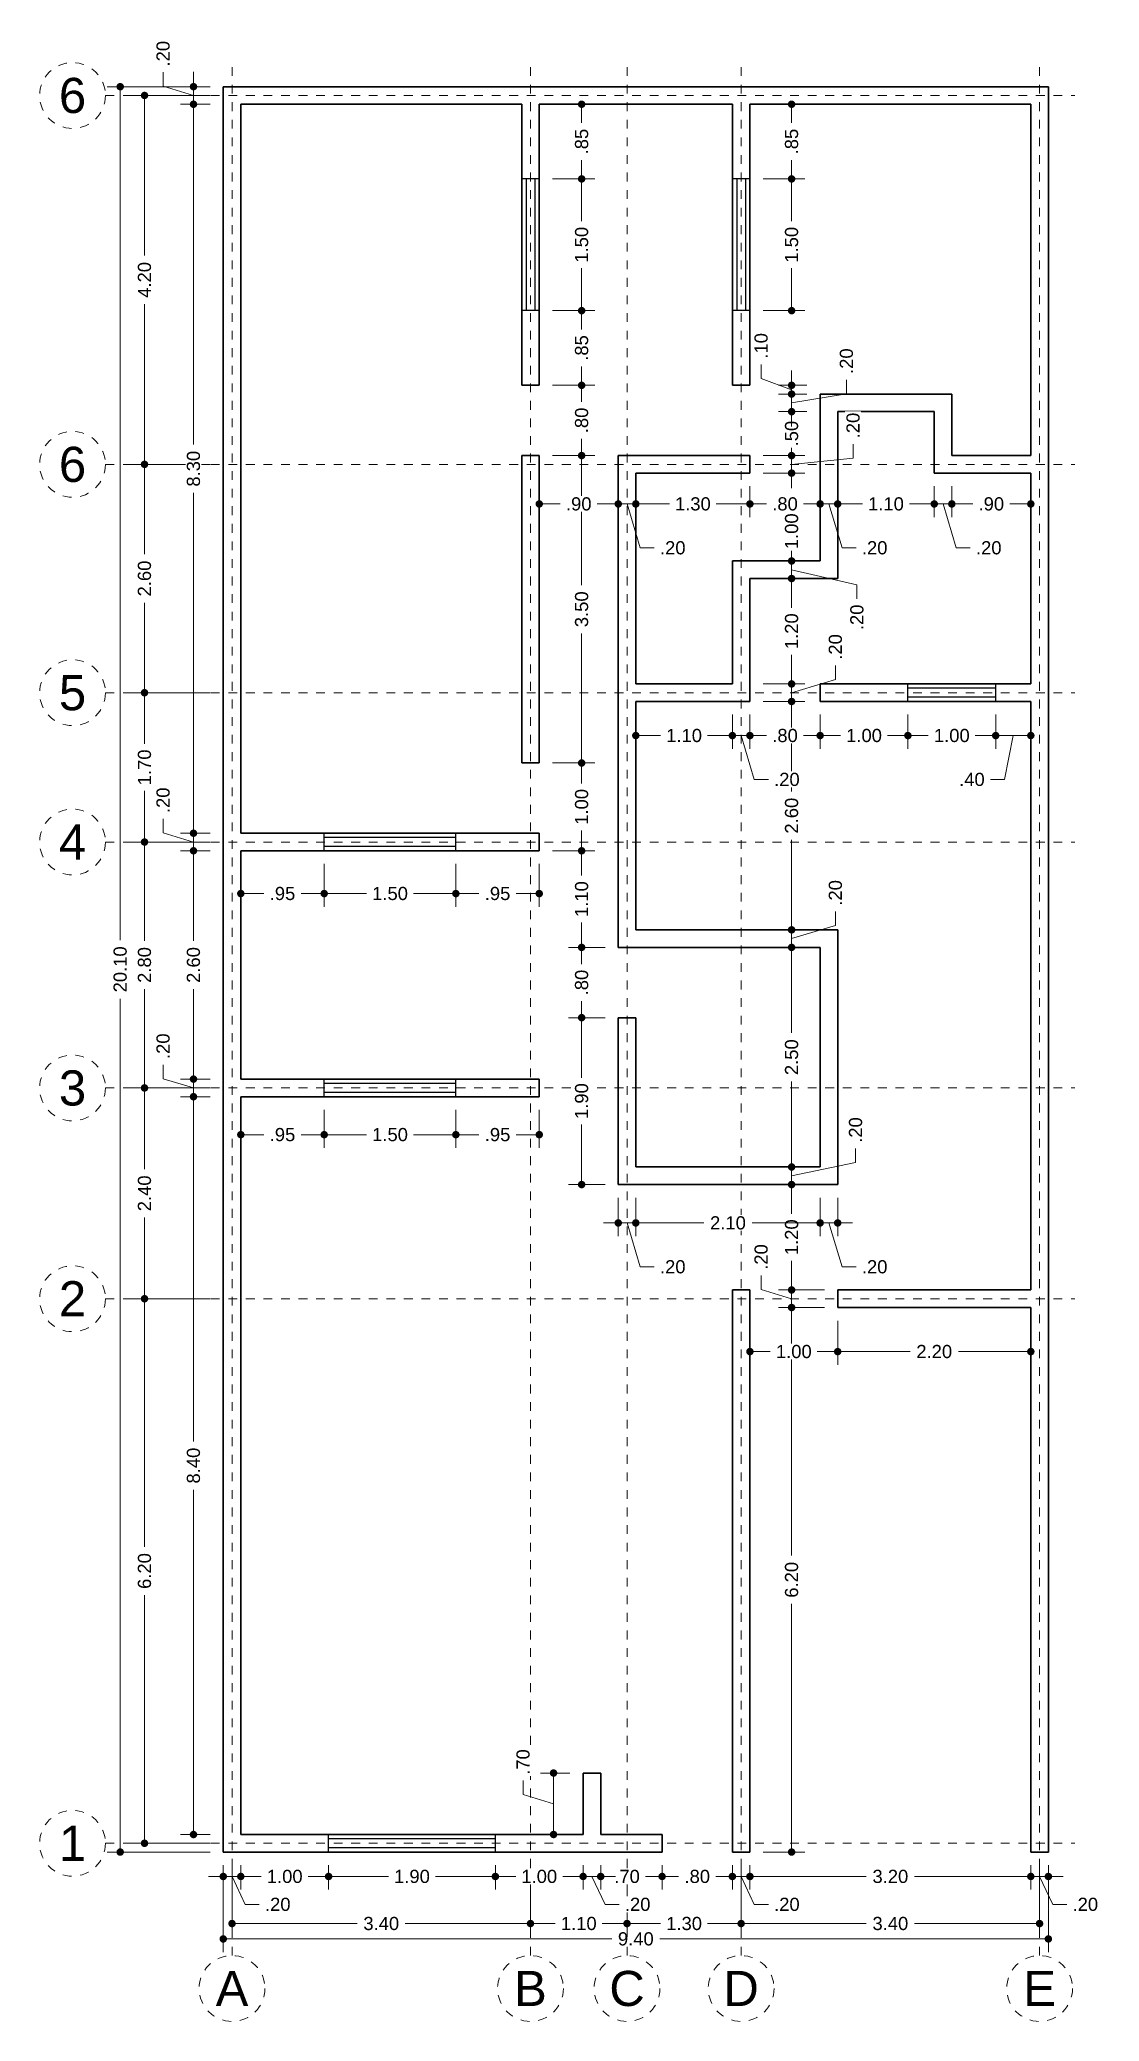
# Model space of a CAD drawing. Header units: millimetres. Extents: x 2560.7 to 2572.7, y 871.9 to 894.5.
import ezdxf
from ezdxf.enums import TextEntityAlignment as Align

# ---------------------------------------------------------------- set-up
doc = ezdxf.new("R2010")
doc.units = ezdxf.units.MM
doc.header["$LTSCALE"] = 0.001
doc.linetypes.add('CENTER2', pattern=[28.575, 19.05, -3.175, 3.175, -3.175])
for name, color, linetype, lineweight in [('Cotas', 7, 'Continuous', 18), ('Ejes', 7, 'CENTER2', 5), ('Muros', 7, 'Continuous', 30), ('Ventanas', 250, 'Continuous', 25)]:
    doc.layers.add(name, color=color, linetype=linetype, lineweight=lineweight)
doc.styles.get("Standard").update_dxf_attribs({"font": 'arial.ttf'})
doc.dimstyles.new('1-100', dxfattribs={"dimscale": 100, "dimtxt": 0.0015, "dimasz": 0.00085, "dimexe": 0.0015, "dimexo": 0.0015, "dimgap": 0.0008, "dimtad": 0, "dimzin": 4, "dimdsep": 46, "dimtxsty": 'Standard', "dimblk": 'DOT', "dimcen": 0.0009, "dimclrd": 256, "dimclre": 256, "dimclrt": 256, "dimadec": 0, "dimazin": 0, "dimtfac": 1, "dimtofl": 0, "dimtmove": 1, "dimatfit": 2, "dimfxl": 0.0015, "dimtfill": 1, "dimtolj": 1, "dimtzin": 4, "dimlwd": -1, "dimlwe": -1, "dimarcsym": 0})

msp = doc.modelspace()

# ---------------------------------------------------------------- texts
at = {"layer": 'Ejes'}
for s, p in [('6', (2561.034, 893.867)), ('6', (2561.034, 889.667)), ('5', (2561.034, 887.067)), ('4', (2561.034, 885.367)), ('3', (2561.034, 882.567)), ('2', (2561.034, 880.167)), ('1', (2561.034, 873.967)), ('C', (2567.351, 872.314)), ('A', (2562.851, 872.314)), ('B', (2566.251, 872.314)), ('D', (2568.651, 872.314)), ('E', (2572.051, 872.314))]:
    msp.add_text(s, height=0.4, dxfattribs=at).set_placement(p, align=Align.MIDDLE_CENTER)

# ---------------------------------------------------------------- blocks, each defined once
blk = doc.blocks.new('_DOT')
at = {"color": 0, "linetype": 'ByBlock'}
blk.add_line((-0.5, 0), (-1, 0), dxfattribs=at)
at = {"color": 0, "linetype": 'ByBlock', "const_width": 0.5}
blk.add_lwpolyline([(-0.25, 0, 1), (0.25, 0, 1)], format="xyb", close=True, dxfattribs=at)
blk = doc.blocks.new('*D3')
at = {"layer": 'Cotas', "transparency": 16777216}
for p, q in [((2562.601, 893.967), (2561.427, 893.967)), ((2561.577, 893.882), (2561.577, 884.251)), ((2561.577, 873.952), (2561.577, 883.583)), ((2562.601, 873.867), (2561.427, 873.867))]:
    blk.add_line(p, q, dxfattribs=at)
at = {"layer": 'Defpoints', "color": 0, "transparency": 16777216}
for p in [(2562.751, 893.967), (2561.577, 873.867), (2562.751, 873.867)]:
    blk.add_point(p, dxfattribs=at)
at = {"layer": 'Cotas', "transparency": 16777216, "xscale": 0.08499999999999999, "yscale": 0.08499999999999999, "zscale": 0.08499999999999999}
for p, rotation in [((2561.577, 893.967), 90), ((2561.577, 873.867), 270)]:
    blk.add_blockref('_DOT', p, dxfattribs=dict(at, rotation=rotation))
at = {"layer": 'Cotas', "transparency": 16777216, "insert": (2561.577, 883.917), "char_height": 0.15, "attachment_point": 5, "rotation": 90, "bg_fill": 3, "box_fill_scale": 1.1, "bg_fill_color": 256, "bg_fill_true_color": 13158600, "bg_fill_transparency": 0}
blk.add_mtext('\\A1;20.10', dxfattribs=at)
blk = doc.blocks.new('*D4')
at = {"layer": 'Cotas', "transparency": 16777216}
for p, q in [((2562.601, 893.867), (2561.704, 893.867)), ((2561.854, 893.782), (2561.854, 892.044)), ((2561.854, 889.752), (2561.854, 891.489)), ((2562.601, 889.667), (2561.704, 889.667))]:
    blk.add_line(p, q, dxfattribs=at)
at = {"layer": 'Defpoints', "color": 0, "transparency": 16777216}
for p in [(2562.751, 893.867), (2561.854, 889.667), (2562.751, 889.667)]:
    blk.add_point(p, dxfattribs=at)
at = {"layer": 'Cotas', "transparency": 16777216, "xscale": 0.08499999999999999, "yscale": 0.08499999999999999, "zscale": 0.08499999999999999}
for p, rotation in [((2561.854, 893.867), 90), ((2561.854, 889.667), 270)]:
    blk.add_blockref('_DOT', p, dxfattribs=dict(at, rotation=rotation))
at = {"layer": 'Cotas', "transparency": 16777216, "insert": (2561.854, 891.767), "char_height": 0.15, "attachment_point": 5, "rotation": 90, "bg_fill": 3, "box_fill_scale": 1.1, "bg_fill_color": 256, "bg_fill_true_color": 13158600, "bg_fill_transparency": 0}
blk.add_mtext('\\A1;4.20', dxfattribs=at)
blk = doc.blocks.new('*D5')
at = {"layer": 'Cotas', "transparency": 16777216}
for p, q in [((2562.601, 889.667), (2561.704, 889.667)), ((2561.854, 889.582), (2561.854, 888.643)), ((2561.854, 887.152), (2561.854, 888.091)), ((2562.601, 887.067), (2561.704, 887.067))]:
    blk.add_line(p, q, dxfattribs=at)
at = {"layer": 'Defpoints', "color": 0, "transparency": 16777216}
for p in [(2562.751, 889.667), (2561.854, 887.067), (2562.751, 887.067)]:
    blk.add_point(p, dxfattribs=at)
at = {"layer": 'Cotas', "transparency": 16777216, "xscale": 0.08499999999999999, "yscale": 0.08499999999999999, "zscale": 0.08499999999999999}
for p, rotation in [((2561.854, 889.667), 90), ((2561.854, 887.067), 270)]:
    blk.add_blockref('_DOT', p, dxfattribs=dict(at, rotation=rotation))
at = {"layer": 'Cotas', "transparency": 16777216, "insert": (2561.854, 888.367), "char_height": 0.15, "attachment_point": 5, "rotation": 90, "bg_fill": 3, "box_fill_scale": 1.1, "bg_fill_color": 256, "bg_fill_true_color": 13158600, "bg_fill_transparency": 0}
blk.add_mtext('\\A1;2.60', dxfattribs=at)
blk = doc.blocks.new('*D6')
at = {"layer": 'Cotas', "transparency": 16777216}
for p, q in [((2562.601, 887.067), (2561.704, 887.067)), ((2561.854, 886.982), (2561.854, 886.484)), ((2561.854, 885.452), (2561.854, 885.949)), ((2562.601, 885.367), (2561.704, 885.367))]:
    blk.add_line(p, q, dxfattribs=at)
at = {"layer": 'Defpoints', "color": 0, "transparency": 16777216}
for p in [(2562.751, 887.067), (2561.854, 885.367), (2562.751, 885.367)]:
    blk.add_point(p, dxfattribs=at)
at = {"layer": 'Cotas', "transparency": 16777216, "xscale": 0.08499999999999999, "yscale": 0.08499999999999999, "zscale": 0.08499999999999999}
for p, rotation in [((2561.854, 887.067), 90), ((2561.854, 885.367), 270)]:
    blk.add_blockref('_DOT', p, dxfattribs=dict(at, rotation=rotation))
at = {"layer": 'Cotas', "transparency": 16777216, "insert": (2561.854, 886.217), "char_height": 0.15, "attachment_point": 5, "rotation": 90, "bg_fill": 3, "box_fill_scale": 1.1, "bg_fill_color": 256, "bg_fill_true_color": 13158600, "bg_fill_transparency": 0}
blk.add_mtext('\\A1;1.70', dxfattribs=at)
blk = doc.blocks.new('*D7')
at = {"layer": 'Cotas', "transparency": 16777216}
for p, q in [((2562.601, 885.367), (2561.704, 885.367)), ((2561.854, 885.282), (2561.854, 884.243)), ((2561.854, 882.652), (2561.854, 883.691)), ((2562.601, 882.567), (2561.704, 882.567))]:
    blk.add_line(p, q, dxfattribs=at)
at = {"layer": 'Defpoints', "color": 0, "transparency": 16777216}
for p in [(2562.751, 885.367), (2561.854, 882.567), (2562.751, 882.567)]:
    blk.add_point(p, dxfattribs=at)
at = {"layer": 'Cotas', "transparency": 16777216, "xscale": 0.08499999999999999, "yscale": 0.08499999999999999, "zscale": 0.08499999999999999}
for p, rotation in [((2561.854, 885.367), 90), ((2561.854, 882.567), 270)]:
    blk.add_blockref('_DOT', p, dxfattribs=dict(at, rotation=rotation))
at = {"layer": 'Cotas', "transparency": 16777216, "insert": (2561.854, 883.967), "char_height": 0.15, "attachment_point": 5, "rotation": 90, "bg_fill": 3, "box_fill_scale": 1.1, "bg_fill_color": 256, "bg_fill_true_color": 13158600, "bg_fill_transparency": 0}
blk.add_mtext('\\A1;2.80', dxfattribs=at)
blk = doc.blocks.new('*D8')
at = {"layer": 'Cotas', "transparency": 16777216}
for p, q in [((2562.601, 882.567), (2561.704, 882.567)), ((2561.854, 882.482), (2561.854, 881.643)), ((2561.854, 880.252), (2561.854, 881.091)), ((2562.601, 880.167), (2561.704, 880.167))]:
    blk.add_line(p, q, dxfattribs=at)
at = {"layer": 'Defpoints', "color": 0, "transparency": 16777216}
for p in [(2562.751, 882.567), (2561.854, 880.167), (2562.751, 880.167)]:
    blk.add_point(p, dxfattribs=at)
at = {"layer": 'Cotas', "transparency": 16777216, "xscale": 0.08499999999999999, "yscale": 0.08499999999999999, "zscale": 0.08499999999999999}
for p, rotation in [((2561.854, 882.567), 90), ((2561.854, 880.167), 270)]:
    blk.add_blockref('_DOT', p, dxfattribs=dict(at, rotation=rotation))
at = {"layer": 'Cotas', "transparency": 16777216, "insert": (2561.854, 881.367), "char_height": 0.15, "attachment_point": 5, "rotation": 90, "bg_fill": 3, "box_fill_scale": 1.1, "bg_fill_color": 256, "bg_fill_true_color": 13158600, "bg_fill_transparency": 0}
blk.add_mtext('\\A1;2.40', dxfattribs=at)
blk = doc.blocks.new('*D9')
at = {"layer": 'Cotas', "transparency": 16777216}
for p, q in [((2562.601, 880.167), (2561.704, 880.167)), ((2561.854, 880.082), (2561.854, 877.342)), ((2561.854, 874.052), (2561.854, 876.792)), ((2562.601, 873.967), (2561.704, 873.967))]:
    blk.add_line(p, q, dxfattribs=at)
at = {"layer": 'Defpoints', "color": 0, "transparency": 16777216}
for p in [(2562.751, 880.167), (2561.854, 873.967), (2562.751, 873.967)]:
    blk.add_point(p, dxfattribs=at)
at = {"layer": 'Cotas', "transparency": 16777216, "xscale": 0.08499999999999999, "yscale": 0.08499999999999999, "zscale": 0.08499999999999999}
for p, rotation in [((2561.854, 880.167), 90), ((2561.854, 873.967), 270)]:
    blk.add_blockref('_DOT', p, dxfattribs=dict(at, rotation=rotation))
at = {"layer": 'Cotas', "transparency": 16777216, "insert": (2561.854, 877.067), "char_height": 0.15, "attachment_point": 5, "rotation": 90, "bg_fill": 3, "box_fill_scale": 1.1, "bg_fill_color": 256, "bg_fill_true_color": 13158600, "bg_fill_transparency": 0}
blk.add_mtext('\\A1;6.20', dxfattribs=at)
blk = doc.blocks.new('*D10')
at = {"layer": 'Cotas', "transparency": 16777216}
for p, q in [((2562.601, 882.467), (2562.262, 882.467)), ((2562.412, 882.382), (2562.412, 878.542)), ((2562.412, 874.152), (2562.412, 877.992)), ((2562.601, 874.067), (2562.262, 874.067))]:
    blk.add_line(p, q, dxfattribs=at)
at = {"layer": 'Defpoints', "color": 0, "transparency": 16777216}
for p in [(2562.412, 882.467), (2562.751, 882.467), (2562.751, 874.067)]:
    blk.add_point(p, dxfattribs=at)
at = {"layer": 'Cotas', "transparency": 16777216, "xscale": 0.08499999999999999, "yscale": 0.08499999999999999, "zscale": 0.08499999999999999}
for p, rotation in [((2562.412, 882.467), 90), ((2562.412, 874.067), 270)]:
    blk.add_blockref('_DOT', p, dxfattribs=dict(at, rotation=rotation))
at = {"layer": 'Cotas', "transparency": 16777216, "insert": (2562.412, 878.267), "char_height": 0.15, "attachment_point": 5, "rotation": 90, "bg_fill": 3, "box_fill_scale": 1.1, "bg_fill_color": 256, "bg_fill_true_color": 13158600, "bg_fill_transparency": 0}
blk.add_mtext('\\A1;8.40', dxfattribs=at)
blk = doc.blocks.new('*D11')
at = {"layer": 'Cotas', "transparency": 16777216}
for p, q in [((2562.066, 882.671), (2562.066, 882.831)), ((2562.412, 882.567), (2562.066, 882.671)), ((2562.412, 882.752), (2562.412, 882.837)), ((2562.601, 882.667), (2562.262, 882.667)), ((2562.601, 882.467), (2562.262, 882.467)), ((2562.412, 882.467), (2562.412, 882.667)), ((2562.412, 882.382), (2562.412, 882.297))]:
    blk.add_line(p, q, dxfattribs=at)
at = {"layer": 'Defpoints', "color": 0, "transparency": 16777216}
for p in [(2562.412, 882.667), (2562.751, 882.667), (2562.751, 882.467)]:
    blk.add_point(p, dxfattribs=at)
at = {"layer": 'Cotas', "transparency": 16777216, "xscale": 0.08499999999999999, "yscale": 0.08499999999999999, "zscale": 0.08499999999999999}
for p, rotation in [((2562.412, 882.667), 270), ((2562.412, 882.467), 90)]:
    blk.add_blockref('_DOT', p, dxfattribs=dict(at, rotation=rotation))
at = {"layer": 'Cotas', "transparency": 16777216, "insert": (2562.066, 883.042), "char_height": 0.15, "attachment_point": 5, "rotation": 90, "bg_fill": 3, "box_fill_scale": 1.1, "bg_fill_color": 256, "bg_fill_true_color": 13158600, "bg_fill_transparency": 0}
blk.add_mtext('\\A1;.20', dxfattribs=at)
blk = doc.blocks.new('*D12')
at = {"layer": 'Cotas', "transparency": 16777216}
for p, q in [((2562.601, 885.267), (2562.262, 885.267)), ((2562.412, 885.182), (2562.412, 884.243)), ((2562.412, 882.752), (2562.412, 883.691)), ((2562.601, 882.667), (2562.262, 882.667))]:
    blk.add_line(p, q, dxfattribs=at)
at = {"layer": 'Defpoints', "color": 0, "transparency": 16777216}
for p in [(2562.412, 885.267), (2562.751, 885.267), (2562.751, 882.667)]:
    blk.add_point(p, dxfattribs=at)
at = {"layer": 'Cotas', "transparency": 16777216, "xscale": 0.08499999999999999, "yscale": 0.08499999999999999, "zscale": 0.08499999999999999}
for p, rotation in [((2562.412, 885.267), 90), ((2562.412, 882.667), 270)]:
    blk.add_blockref('_DOT', p, dxfattribs=dict(at, rotation=rotation))
at = {"layer": 'Cotas', "transparency": 16777216, "insert": (2562.412, 883.967), "char_height": 0.15, "attachment_point": 5, "rotation": 90, "bg_fill": 3, "box_fill_scale": 1.1, "bg_fill_color": 256, "bg_fill_true_color": 13158600, "bg_fill_transparency": 0}
blk.add_mtext('\\A1;2.60', dxfattribs=at)
blk = doc.blocks.new('*D13')
at = {"layer": 'Cotas', "transparency": 16777216}
for p, q in [((2562.066, 885.471), (2562.066, 885.631)), ((2562.412, 885.552), (2562.412, 885.637)), ((2562.412, 885.367), (2562.066, 885.471)), ((2562.601, 885.467), (2562.262, 885.467)), ((2562.412, 885.267), (2562.412, 885.467)), ((2562.601, 885.267), (2562.262, 885.267)), ((2562.412, 885.182), (2562.412, 885.097))]:
    blk.add_line(p, q, dxfattribs=at)
at = {"layer": 'Defpoints', "color": 0, "transparency": 16777216}
for p in [(2562.412, 885.467), (2562.751, 885.467), (2562.751, 885.267)]:
    blk.add_point(p, dxfattribs=at)
at = {"layer": 'Cotas', "transparency": 16777216, "xscale": 0.08499999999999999, "yscale": 0.08499999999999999, "zscale": 0.08499999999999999}
for p, rotation in [((2562.412, 885.467), 270), ((2562.412, 885.267), 90)]:
    blk.add_blockref('_DOT', p, dxfattribs=dict(at, rotation=rotation))
at = {"layer": 'Cotas', "transparency": 16777216, "insert": (2562.066, 885.842), "char_height": 0.15, "attachment_point": 5, "rotation": 90, "bg_fill": 3, "box_fill_scale": 1.1, "bg_fill_color": 256, "bg_fill_true_color": 13158600, "bg_fill_transparency": 0}
blk.add_mtext('\\A1;.20', dxfattribs=at)
blk = doc.blocks.new('*D14')
at = {"layer": 'Cotas', "transparency": 16777216}
for p, q in [((2562.601, 893.767), (2562.262, 893.767)), ((2562.412, 893.682), (2562.412, 889.892)), ((2562.412, 885.552), (2562.412, 889.342)), ((2562.601, 885.467), (2562.262, 885.467))]:
    blk.add_line(p, q, dxfattribs=at)
at = {"layer": 'Defpoints', "color": 0, "transparency": 16777216}
for p in [(2562.412, 893.767), (2562.751, 893.767), (2562.751, 885.467)]:
    blk.add_point(p, dxfattribs=at)
at = {"layer": 'Cotas', "transparency": 16777216, "xscale": 0.08499999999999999, "yscale": 0.08499999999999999, "zscale": 0.08499999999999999}
for p, rotation in [((2562.412, 893.767), 90), ((2562.412, 885.467), 270)]:
    blk.add_blockref('_DOT', p, dxfattribs=dict(at, rotation=rotation))
at = {"layer": 'Cotas', "transparency": 16777216, "insert": (2562.412, 889.617), "char_height": 0.15, "attachment_point": 5, "rotation": 90, "bg_fill": 3, "box_fill_scale": 1.1, "bg_fill_color": 256, "bg_fill_true_color": 13158600, "bg_fill_transparency": 0}
blk.add_mtext('\\A1;8.30', dxfattribs=at)
blk = doc.blocks.new('*D15')
at = {"layer": 'Cotas', "transparency": 16777216}
for p, q in [((2562.066, 893.971), (2562.066, 894.131)), ((2562.412, 893.867), (2562.066, 893.971)), ((2562.601, 893.967), (2562.262, 893.967)), ((2562.412, 894.052), (2562.412, 894.137)), ((2562.412, 893.767), (2562.412, 893.967)), ((2562.601, 893.767), (2562.262, 893.767)), ((2562.412, 893.682), (2562.412, 893.597))]:
    blk.add_line(p, q, dxfattribs=at)
at = {"layer": 'Defpoints', "color": 0, "transparency": 16777216}
for p in [(2562.412, 893.967), (2562.751, 893.967), (2562.751, 893.767)]:
    blk.add_point(p, dxfattribs=at)
at = {"layer": 'Cotas', "transparency": 16777216, "xscale": 0.08499999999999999, "yscale": 0.08499999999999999, "zscale": 0.08499999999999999}
for p, rotation in [((2562.412, 893.967), 270), ((2562.412, 893.767), 90)]:
    blk.add_blockref('_DOT', p, dxfattribs=dict(at, rotation=rotation))
at = {"layer": 'Cotas', "transparency": 16777216, "insert": (2562.066, 894.342), "char_height": 0.15, "attachment_point": 5, "rotation": 90, "bg_fill": 3, "box_fill_scale": 1.1, "bg_fill_color": 256, "bg_fill_true_color": 13158600, "bg_fill_transparency": 0}
blk.add_mtext('\\A1;.20', dxfattribs=at)
blk = doc.blocks.new('*D16')
at = {"layer": 'Cotas', "transparency": 16777216}
for p, q in [((2562.751, 873.717), (2562.751, 872.728)), ((2572.151, 873.717), (2572.151, 872.728)), ((2562.836, 872.878), (2567.176, 872.878)), ((2572.066, 872.878), (2567.725, 872.878))]:
    blk.add_line(p, q, dxfattribs=at)
at = {"layer": 'Defpoints', "color": 0, "transparency": 16777216}
for p in [(2562.751, 873.867), (2572.151, 873.867), (2572.151, 872.878)]:
    blk.add_point(p, dxfattribs=at)
at = {"layer": 'Cotas', "transparency": 16777216, "xscale": 0.08499999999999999, "yscale": 0.08499999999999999, "zscale": 0.08499999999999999, "rotation": 180}
blk.add_blockref('_DOT', (2562.751, 872.878), dxfattribs=at)
at = {"layer": 'Cotas', "transparency": 16777216, "xscale": 0.08499999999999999, "yscale": 0.08499999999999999, "zscale": 0.08499999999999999}
blk.add_blockref('_DOT', (2572.151, 872.878), dxfattribs=at)
at = {"layer": 'Cotas', "transparency": 16777216, "insert": (2567.451, 872.878), "char_height": 0.15, "attachment_point": 5, "bg_fill": 3, "box_fill_scale": 1.1, "bg_fill_color": 256, "bg_fill_true_color": 13158600, "bg_fill_transparency": 0}
blk.add_mtext('\\A1;9.40', dxfattribs=at)
blk = doc.blocks.new('*D17')
at = {"layer": 'Cotas', "transparency": 16777216}
for p, q in [((2562.851, 873.717), (2562.851, 872.903)), ((2566.251, 873.717), (2566.251, 872.903)), ((2562.936, 873.053), (2564.276, 873.053)), ((2566.166, 873.053), (2564.825, 873.053))]:
    blk.add_line(p, q, dxfattribs=at)
at = {"layer": 'Defpoints', "color": 0, "transparency": 16777216}
for p in [(2562.851, 873.867), (2566.251, 873.867), (2566.251, 873.053)]:
    blk.add_point(p, dxfattribs=at)
at = {"layer": 'Cotas', "transparency": 16777216, "xscale": 0.08499999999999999, "yscale": 0.08499999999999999, "zscale": 0.08499999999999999, "rotation": 180}
blk.add_blockref('_DOT', (2562.851, 873.053), dxfattribs=at)
at = {"layer": 'Cotas', "transparency": 16777216, "xscale": 0.08499999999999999, "yscale": 0.08499999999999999, "zscale": 0.08499999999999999}
blk.add_blockref('_DOT', (2566.251, 873.053), dxfattribs=at)
at = {"layer": 'Cotas', "transparency": 16777216, "insert": (2564.551, 873.053), "char_height": 0.15, "attachment_point": 5, "bg_fill": 3, "box_fill_scale": 1.1, "bg_fill_color": 256, "bg_fill_true_color": 13158600, "bg_fill_transparency": 0}
blk.add_mtext('\\A1;3.40', dxfattribs=at)
blk = doc.blocks.new('*D18')
at = {"layer": 'Cotas', "transparency": 16777216}
for p, q in [((2566.251, 873.717), (2566.251, 872.903)), ((2567.351, 873.717), (2567.351, 872.903)), ((2566.336, 873.053), (2566.533, 873.053)), ((2567.266, 873.053), (2567.068, 873.053))]:
    blk.add_line(p, q, dxfattribs=at)
at = {"layer": 'Defpoints', "color": 0, "transparency": 16777216}
for p in [(2566.251, 873.867), (2567.351, 873.867), (2567.351, 873.053)]:
    blk.add_point(p, dxfattribs=at)
at = {"layer": 'Cotas', "transparency": 16777216, "xscale": 0.08499999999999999, "yscale": 0.08499999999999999, "zscale": 0.08499999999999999, "rotation": 180}
blk.add_blockref('_DOT', (2566.251, 873.053), dxfattribs=at)
at = {"layer": 'Cotas', "transparency": 16777216, "xscale": 0.08499999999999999, "yscale": 0.08499999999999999, "zscale": 0.08499999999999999}
blk.add_blockref('_DOT', (2567.351, 873.053), dxfattribs=at)
at = {"layer": 'Cotas', "transparency": 16777216, "insert": (2566.801, 873.053), "char_height": 0.15, "attachment_point": 5, "bg_fill": 3, "box_fill_scale": 1.1, "bg_fill_color": 256, "bg_fill_true_color": 13158600, "bg_fill_transparency": 0}
blk.add_mtext('\\A1;1.10', dxfattribs=at)
blk = doc.blocks.new('*D19')
at = {"layer": 'Cotas', "transparency": 16777216}
for p, q in [((2567.351, 873.717), (2567.351, 872.903)), ((2568.651, 873.717), (2568.651, 872.903)), ((2567.436, 873.053), (2567.733, 873.053)), ((2568.566, 873.053), (2568.268, 873.053))]:
    blk.add_line(p, q, dxfattribs=at)
at = {"layer": 'Defpoints', "color": 0, "transparency": 16777216}
for p in [(2567.351, 873.867), (2568.651, 873.867), (2568.651, 873.053)]:
    blk.add_point(p, dxfattribs=at)
at = {"layer": 'Cotas', "transparency": 16777216, "xscale": 0.08499999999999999, "yscale": 0.08499999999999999, "zscale": 0.08499999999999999, "rotation": 180}
blk.add_blockref('_DOT', (2567.351, 873.053), dxfattribs=at)
at = {"layer": 'Cotas', "transparency": 16777216, "xscale": 0.08499999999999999, "yscale": 0.08499999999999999, "zscale": 0.08499999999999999}
blk.add_blockref('_DOT', (2568.651, 873.053), dxfattribs=at)
at = {"layer": 'Cotas', "transparency": 16777216, "insert": (2568.001, 873.053), "char_height": 0.15, "attachment_point": 5, "bg_fill": 3, "box_fill_scale": 1.1, "bg_fill_color": 256, "bg_fill_true_color": 13158600, "bg_fill_transparency": 0}
blk.add_mtext('\\A1;1.30', dxfattribs=at)
blk = doc.blocks.new('*D20')
at = {"layer": 'Cotas', "transparency": 16777216}
for p, q in [((2568.651, 873.717), (2568.651, 872.903)), ((2572.051, 873.717), (2572.051, 872.903)), ((2568.736, 873.053), (2570.076, 873.053)), ((2571.966, 873.053), (2570.625, 873.053))]:
    blk.add_line(p, q, dxfattribs=at)
at = {"layer": 'Defpoints', "color": 0, "transparency": 16777216}
for p in [(2568.651, 873.867), (2572.051, 873.867), (2572.051, 873.053)]:
    blk.add_point(p, dxfattribs=at)
at = {"layer": 'Cotas', "transparency": 16777216, "xscale": 0.08499999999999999, "yscale": 0.08499999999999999, "zscale": 0.08499999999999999, "rotation": 180}
blk.add_blockref('_DOT', (2568.651, 873.053), dxfattribs=at)
at = {"layer": 'Cotas', "transparency": 16777216, "xscale": 0.08499999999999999, "yscale": 0.08499999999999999, "zscale": 0.08499999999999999}
blk.add_blockref('_DOT', (2572.051, 873.053), dxfattribs=at)
at = {"layer": 'Cotas', "transparency": 16777216, "insert": (2570.351, 873.053), "char_height": 0.15, "attachment_point": 5, "bg_fill": 3, "box_fill_scale": 1.1, "bg_fill_color": 256, "bg_fill_true_color": 13158600, "bg_fill_transparency": 0}
blk.add_mtext('\\A1;3.40', dxfattribs=at)
blk = doc.blocks.new('*D21')
at = {"layer": 'Cotas', "transparency": 16777216}
for p, q in [((2562.951, 873.717), (2562.951, 873.439)), ((2563.951, 873.717), (2563.951, 873.439)), ((2563.036, 873.589), (2563.183, 873.589)), ((2563.866, 873.589), (2563.718, 873.589))]:
    blk.add_line(p, q, dxfattribs=at)
at = {"layer": 'Defpoints', "color": 0, "transparency": 16777216}
for p in [(2562.951, 873.867), (2563.951, 873.867), (2563.951, 873.589)]:
    blk.add_point(p, dxfattribs=at)
at = {"layer": 'Cotas', "transparency": 16777216, "xscale": 0.08499999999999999, "yscale": 0.08499999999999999, "zscale": 0.08499999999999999, "rotation": 180}
blk.add_blockref('_DOT', (2562.951, 873.589), dxfattribs=at)
at = {"layer": 'Cotas', "transparency": 16777216, "xscale": 0.08499999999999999, "yscale": 0.08499999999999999, "zscale": 0.08499999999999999}
blk.add_blockref('_DOT', (2563.951, 873.589), dxfattribs=at)
at = {"layer": 'Cotas', "transparency": 16777216, "insert": (2563.451, 873.589), "char_height": 0.15, "attachment_point": 5, "bg_fill": 3, "box_fill_scale": 1.1, "bg_fill_color": 256, "bg_fill_true_color": 13158600, "bg_fill_transparency": 0}
blk.add_mtext('\\A1;1.00', dxfattribs=at)
blk = doc.blocks.new('*D22')
at = {"layer": 'Cotas', "transparency": 16777216}
for p, q in [((2563.951, 873.717), (2563.951, 873.439)), ((2565.851, 873.717), (2565.851, 873.439)), ((2564.036, 873.589), (2564.633, 873.589)), ((2565.766, 873.589), (2565.168, 873.589))]:
    blk.add_line(p, q, dxfattribs=at)
at = {"layer": 'Defpoints', "color": 0, "transparency": 16777216}
for p in [(2563.951, 873.867), (2565.851, 873.867), (2565.851, 873.589)]:
    blk.add_point(p, dxfattribs=at)
at = {"layer": 'Cotas', "transparency": 16777216, "xscale": 0.08499999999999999, "yscale": 0.08499999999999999, "zscale": 0.08499999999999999, "rotation": 180}
blk.add_blockref('_DOT', (2563.951, 873.589), dxfattribs=at)
at = {"layer": 'Cotas', "transparency": 16777216, "xscale": 0.08499999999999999, "yscale": 0.08499999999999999, "zscale": 0.08499999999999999}
blk.add_blockref('_DOT', (2565.851, 873.589), dxfattribs=at)
at = {"layer": 'Cotas', "transparency": 16777216, "insert": (2564.901, 873.589), "char_height": 0.15, "attachment_point": 5, "bg_fill": 3, "box_fill_scale": 1.1, "bg_fill_color": 256, "bg_fill_true_color": 13158600, "bg_fill_transparency": 0}
blk.add_mtext('\\A1;1.90', dxfattribs=at)
blk = doc.blocks.new('*D23')
at = {"layer": 'Cotas', "transparency": 16777216}
for p, q in [((2565.851, 873.717), (2565.851, 873.439)), ((2566.851, 873.717), (2566.851, 873.439)), ((2565.936, 873.589), (2566.083, 873.589)), ((2566.766, 873.589), (2566.618, 873.589))]:
    blk.add_line(p, q, dxfattribs=at)
at = {"layer": 'Defpoints', "color": 0, "transparency": 16777216}
for p in [(2565.851, 873.867), (2566.851, 873.867), (2566.851, 873.589)]:
    blk.add_point(p, dxfattribs=at)
at = {"layer": 'Cotas', "transparency": 16777216, "xscale": 0.08499999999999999, "yscale": 0.08499999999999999, "zscale": 0.08499999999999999, "rotation": 180}
blk.add_blockref('_DOT', (2565.851, 873.589), dxfattribs=at)
at = {"layer": 'Cotas', "transparency": 16777216, "xscale": 0.08499999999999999, "yscale": 0.08499999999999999, "zscale": 0.08499999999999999}
blk.add_blockref('_DOT', (2566.851, 873.589), dxfattribs=at)
at = {"layer": 'Cotas', "transparency": 16777216, "insert": (2566.351, 873.589), "char_height": 0.15, "attachment_point": 5, "bg_fill": 3, "box_fill_scale": 1.1, "bg_fill_color": 256, "bg_fill_true_color": 13158600, "bg_fill_transparency": 0}
blk.add_mtext('\\A1;1.00', dxfattribs=at)
blk = doc.blocks.new('*D24')
at = {"layer": 'Cotas', "transparency": 16777216}
for p, q in [((2567.751, 873.717), (2567.751, 873.439)), ((2568.551, 873.717), (2568.551, 873.439)), ((2567.836, 873.589), (2567.939, 873.589)), ((2568.466, 873.589), (2568.362, 873.589))]:
    blk.add_line(p, q, dxfattribs=at)
at = {"layer": 'Defpoints', "color": 0, "transparency": 16777216}
for p in [(2567.751, 873.867), (2568.551, 873.867), (2568.551, 873.589)]:
    blk.add_point(p, dxfattribs=at)
at = {"layer": 'Cotas', "transparency": 16777216, "xscale": 0.08499999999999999, "yscale": 0.08499999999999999, "zscale": 0.08499999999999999, "rotation": 180}
blk.add_blockref('_DOT', (2567.751, 873.589), dxfattribs=at)
at = {"layer": 'Cotas', "transparency": 16777216, "xscale": 0.08499999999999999, "yscale": 0.08499999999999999, "zscale": 0.08499999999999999}
blk.add_blockref('_DOT', (2568.551, 873.589), dxfattribs=at)
at = {"layer": 'Cotas', "transparency": 16777216, "insert": (2568.151, 873.589), "char_height": 0.15, "attachment_point": 5, "bg_fill": 3, "box_fill_scale": 1.1, "bg_fill_color": 256, "bg_fill_true_color": 13158600, "bg_fill_transparency": 0}
blk.add_mtext('\\A1;.80', dxfattribs=at)
blk = doc.blocks.new('*D25')
at = {"layer": 'Cotas', "transparency": 16777216}
for p, q in [((2568.751, 873.717), (2568.751, 873.439)), ((2571.951, 873.717), (2571.951, 873.439)), ((2568.836, 873.589), (2570.076, 873.589)), ((2571.866, 873.589), (2570.625, 873.589))]:
    blk.add_line(p, q, dxfattribs=at)
at = {"layer": 'Defpoints', "color": 0, "transparency": 16777216}
for p in [(2568.751, 873.867), (2571.951, 873.867), (2571.951, 873.589)]:
    blk.add_point(p, dxfattribs=at)
at = {"layer": 'Cotas', "transparency": 16777216, "xscale": 0.08499999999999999, "yscale": 0.08499999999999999, "zscale": 0.08499999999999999, "rotation": 180}
blk.add_blockref('_DOT', (2568.751, 873.589), dxfattribs=at)
at = {"layer": 'Cotas', "transparency": 16777216, "xscale": 0.08499999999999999, "yscale": 0.08499999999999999, "zscale": 0.08499999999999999}
blk.add_blockref('_DOT', (2571.951, 873.589), dxfattribs=at)
at = {"layer": 'Cotas', "transparency": 16777216, "insert": (2570.351, 873.589), "char_height": 0.15, "attachment_point": 5, "bg_fill": 3, "box_fill_scale": 1.1, "bg_fill_color": 256, "bg_fill_true_color": 13158600, "bg_fill_transparency": 0}
blk.add_mtext('\\A1;3.20', dxfattribs=at)
blk = doc.blocks.new('*D26')
at = {"layer": 'Cotas', "transparency": 16777216}
for p, q in [((2566.851, 873.717), (2566.851, 873.439)), ((2567.051, 873.717), (2567.051, 873.439)), ((2566.766, 873.589), (2566.681, 873.589)), ((2566.851, 873.589), (2567.051, 873.589)), ((2566.951, 873.589), (2567.101, 873.271)), ((2567.136, 873.589), (2567.221, 873.589)), ((2567.101, 873.271), (2567.261, 873.271))]:
    blk.add_line(p, q, dxfattribs=at)
at = {"layer": 'Defpoints', "color": 0, "transparency": 16777216}
for p in [(2566.851, 873.867), (2567.051, 873.867), (2567.051, 873.589)]:
    blk.add_point(p, dxfattribs=at)
at = {"layer": 'Cotas', "transparency": 16777216, "xscale": 0.08499999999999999, "yscale": 0.08499999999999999, "zscale": 0.08499999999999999}
blk.add_blockref('_DOT', (2566.851, 873.589), dxfattribs=at)
at = {"layer": 'Cotas', "transparency": 16777216, "xscale": 0.08499999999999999, "yscale": 0.08499999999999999, "zscale": 0.08499999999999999, "rotation": 180}
blk.add_blockref('_DOT', (2567.051, 873.589), dxfattribs=at)
at = {"layer": 'Cotas', "transparency": 16777216, "insert": (2567.472, 873.271), "char_height": 0.15, "attachment_point": 5, "bg_fill": 3, "box_fill_scale": 1.1, "bg_fill_color": 256, "bg_fill_true_color": 13158600, "bg_fill_transparency": 0}
blk.add_mtext('\\A1;.20', dxfattribs=at)
blk = doc.blocks.new('*D27')
at = {"layer": 'Cotas', "transparency": 16777216}
for p, q in [((2567.051, 873.717), (2567.051, 873.439)), ((2567.751, 873.717), (2567.751, 873.439)), ((2567.136, 873.589), (2567.139, 873.589)), ((2567.666, 873.589), (2567.562, 873.589))]:
    blk.add_line(p, q, dxfattribs=at)
at = {"layer": 'Defpoints', "color": 0, "transparency": 16777216}
for p in [(2567.051, 873.867), (2567.751, 873.867), (2567.751, 873.589)]:
    blk.add_point(p, dxfattribs=at)
at = {"layer": 'Cotas', "transparency": 16777216, "xscale": 0.08499999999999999, "yscale": 0.08499999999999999, "zscale": 0.08499999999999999}
blk.add_blockref('_DOT', (2567.751, 873.589), dxfattribs=at)
at = {"layer": 'Cotas', "transparency": 16777216, "insert": (2567.351, 873.589), "char_height": 0.15, "attachment_point": 5, "bg_fill": 3, "box_fill_scale": 1.1, "bg_fill_color": 256, "bg_fill_true_color": 13158600, "bg_fill_transparency": 0}
blk.add_mtext('\\A1;.70', dxfattribs=at)
at = {"layer": 'Cotas', "transparency": 16777216, "xscale": 0.08499999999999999, "yscale": 0.08499999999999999, "zscale": 0.08499999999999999, "rotation": 180}
blk.add_blockref('_DOT', (2567.051, 873.589), dxfattribs=at)
blk = doc.blocks.new('*D28')
at = {"layer": 'Cotas', "transparency": 16777216}
for p, q in [((2568.551, 873.717), (2568.551, 873.439)), ((2568.751, 873.717), (2568.751, 873.439)), ((2568.466, 873.589), (2568.381, 873.589)), ((2568.551, 873.589), (2568.751, 873.589)), ((2568.651, 873.589), (2568.801, 873.271)), ((2568.836, 873.589), (2568.921, 873.589)), ((2568.801, 873.271), (2568.961, 873.271))]:
    blk.add_line(p, q, dxfattribs=at)
at = {"layer": 'Defpoints', "color": 0, "transparency": 16777216}
for p in [(2568.551, 873.867), (2568.751, 873.867), (2568.751, 873.589)]:
    blk.add_point(p, dxfattribs=at)
at = {"layer": 'Cotas', "transparency": 16777216, "xscale": 0.08499999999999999, "yscale": 0.08499999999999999, "zscale": 0.08499999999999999}
blk.add_blockref('_DOT', (2568.551, 873.589), dxfattribs=at)
at = {"layer": 'Cotas', "transparency": 16777216, "xscale": 0.08499999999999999, "yscale": 0.08499999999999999, "zscale": 0.08499999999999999, "rotation": 180}
blk.add_blockref('_DOT', (2568.751, 873.589), dxfattribs=at)
at = {"layer": 'Cotas', "transparency": 16777216, "insert": (2569.172, 873.271), "char_height": 0.15, "attachment_point": 5, "bg_fill": 3, "box_fill_scale": 1.1, "bg_fill_color": 256, "bg_fill_true_color": 13158600, "bg_fill_transparency": 0}
blk.add_mtext('\\A1;.20', dxfattribs=at)
blk = doc.blocks.new('*D29')
at = {"layer": 'Cotas', "transparency": 16777216}
for p, q in [((2571.951, 873.717), (2571.951, 873.439)), ((2572.151, 873.717), (2572.151, 873.439)), ((2571.866, 873.589), (2571.781, 873.589)), ((2571.951, 873.589), (2572.151, 873.589)), ((2572.051, 873.589), (2572.201, 873.271)), ((2572.236, 873.589), (2572.321, 873.589)), ((2572.201, 873.271), (2572.361, 873.271))]:
    blk.add_line(p, q, dxfattribs=at)
at = {"layer": 'Defpoints', "color": 0, "transparency": 16777216}
for p in [(2571.951, 873.867), (2572.151, 873.867), (2572.151, 873.589)]:
    blk.add_point(p, dxfattribs=at)
at = {"layer": 'Cotas', "transparency": 16777216, "xscale": 0.08499999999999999, "yscale": 0.08499999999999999, "zscale": 0.08499999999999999}
blk.add_blockref('_DOT', (2571.951, 873.589), dxfattribs=at)
at = {"layer": 'Cotas', "transparency": 16777216, "xscale": 0.08499999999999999, "yscale": 0.08499999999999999, "zscale": 0.08499999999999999, "rotation": 180}
blk.add_blockref('_DOT', (2572.151, 873.589), dxfattribs=at)
at = {"layer": 'Cotas', "transparency": 16777216, "insert": (2572.572, 873.271), "char_height": 0.15, "attachment_point": 5, "bg_fill": 3, "box_fill_scale": 1.1, "bg_fill_color": 256, "bg_fill_true_color": 13158600, "bg_fill_transparency": 0}
blk.add_mtext('\\A1;.20', dxfattribs=at)
blk = doc.blocks.new('*D30')
at = {"layer": 'Cotas', "transparency": 16777216}
for p, q in [((2562.751, 873.717), (2562.751, 873.439)), ((2562.951, 873.717), (2562.951, 873.439)), ((2562.666, 873.589), (2562.581, 873.589)), ((2562.951, 873.589), (2562.751, 873.589)), ((2562.851, 873.589), (2563.001, 873.271)), ((2563.036, 873.589), (2563.121, 873.589)), ((2563.001, 873.271), (2563.161, 873.271))]:
    blk.add_line(p, q, dxfattribs=at)
at = {"layer": 'Defpoints', "color": 0, "transparency": 16777216}
for p in [(2562.751, 873.867), (2562.951, 873.867), (2562.751, 873.589)]:
    blk.add_point(p, dxfattribs=at)
at = {"layer": 'Cotas', "transparency": 16777216, "xscale": 0.08499999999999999, "yscale": 0.08499999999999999, "zscale": 0.08499999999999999}
blk.add_blockref('_DOT', (2562.751, 873.589), dxfattribs=at)
at = {"layer": 'Cotas', "transparency": 16777216, "xscale": 0.08499999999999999, "yscale": 0.08499999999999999, "zscale": 0.08499999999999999, "rotation": 180}
blk.add_blockref('_DOT', (2562.951, 873.589), dxfattribs=at)
at = {"layer": 'Cotas', "transparency": 16777216, "insert": (2563.372, 873.271), "char_height": 0.15, "attachment_point": 5, "bg_fill": 3, "box_fill_scale": 1.1, "bg_fill_color": 256, "bg_fill_true_color": 13158600, "bg_fill_transparency": 0}
blk.add_mtext('\\A1;.20', dxfattribs=at)
blk = doc.blocks.new('*D31')
at = {"layer": 'Cotas', "transparency": 16777216}
for p, q in [((2569.601, 880.067), (2569.076, 880.067)), ((2569.226, 879.982), (2569.226, 877.242)), ((2569.226, 873.952), (2569.226, 876.692)), ((2568.901, 873.867), (2569.376, 873.867))]:
    blk.add_line(p, q, dxfattribs=at)
at = {"layer": 'Defpoints', "color": 0, "transparency": 16777216}
for p in [(2569.226, 880.067), (2569.751, 880.067), (2568.751, 873.867)]:
    blk.add_point(p, dxfattribs=at)
at = {"layer": 'Cotas', "transparency": 16777216, "xscale": 0.08499999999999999, "yscale": 0.08499999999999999, "zscale": 0.08499999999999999}
for p, rotation in [((2569.226, 880.067), 90), ((2569.226, 873.867), 270)]:
    blk.add_blockref('_DOT', p, dxfattribs=dict(at, rotation=rotation))
at = {"layer": 'Cotas', "transparency": 16777216, "insert": (2569.226, 876.967), "char_height": 0.15, "attachment_point": 5, "rotation": 90, "bg_fill": 3, "box_fill_scale": 1.1, "bg_fill_color": 256, "bg_fill_true_color": 13158600, "bg_fill_transparency": 0}
blk.add_mtext('\\A1;6.20', dxfattribs=at)
blk = doc.blocks.new('*D32')
at = {"layer": 'Cotas', "transparency": 16777216}
for p, q in [((2569.226, 881.752), (2569.226, 881.837)), ((2569.955, 881.717), (2569.955, 881.877)), ((2568.801, 881.667), (2569.376, 881.667)), ((2569.226, 881.567), (2569.955, 881.717)), ((2569.226, 881.467), (2569.226, 881.667)), ((2569.226, 881.382), (2569.226, 881.297))]:
    blk.add_line(p, q, dxfattribs=at)
at = {"layer": 'Defpoints', "color": 0, "transparency": 16777216}
for p in [(2568.651, 881.667), (2569.226, 881.667), (2569.226, 881.467)]:
    blk.add_point(p, dxfattribs=at)
at = {"layer": 'Cotas', "transparency": 16777216, "xscale": 0.08499999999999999, "yscale": 0.08499999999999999, "zscale": 0.08499999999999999}
for p, rotation in [((2569.226, 881.667), 270), ((2569.226, 881.467), 90)]:
    blk.add_blockref('_DOT', p, dxfattribs=dict(at, rotation=rotation))
at = {"layer": 'Cotas', "transparency": 16777216, "insert": (2569.955, 882.088), "char_height": 0.15, "attachment_point": 5, "rotation": 90, "bg_fill": 3, "box_fill_scale": 1.1, "bg_fill_color": 256, "bg_fill_true_color": 13158600, "bg_fill_transparency": 0}
blk.add_mtext('\\A1;.20', dxfattribs=at)
blk = doc.blocks.new('*D33')
at = {"layer": 'Cotas', "transparency": 16777216}
for p, q in [((2568.801, 884.167), (2569.376, 884.167)), ((2569.226, 884.082), (2569.226, 883.193)), ((2569.226, 881.752), (2569.226, 882.641)), ((2568.801, 881.667), (2569.376, 881.667))]:
    blk.add_line(p, q, dxfattribs=at)
at = {"layer": 'Defpoints', "color": 0, "transparency": 16777216}
for p in [(2568.651, 884.167), (2569.226, 884.167), (2568.651, 881.667)]:
    blk.add_point(p, dxfattribs=at)
at = {"layer": 'Cotas', "transparency": 16777216, "xscale": 0.08499999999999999, "yscale": 0.08499999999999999, "zscale": 0.08499999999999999}
for p, rotation in [((2569.226, 884.167), 90), ((2569.226, 881.667), 270)]:
    blk.add_blockref('_DOT', p, dxfattribs=dict(at, rotation=rotation))
at = {"layer": 'Cotas', "transparency": 16777216, "insert": (2569.226, 882.917), "char_height": 0.15, "attachment_point": 5, "rotation": 90, "bg_fill": 3, "box_fill_scale": 1.1, "bg_fill_color": 256, "bg_fill_true_color": 13158600, "bg_fill_transparency": 0}
blk.add_mtext('\\A1;2.50', dxfattribs=at)
blk = doc.blocks.new('*D34')
at = {"layer": 'Cotas', "transparency": 16777216}
for p, q in [((2569.226, 884.452), (2569.226, 884.537)), ((2569.725, 884.417), (2569.725, 884.577)), ((2568.801, 884.367), (2569.376, 884.367)), ((2569.226, 884.267), (2569.725, 884.417)), ((2569.226, 884.167), (2569.226, 884.367)), ((2568.801, 884.167), (2569.376, 884.167)), ((2569.226, 884.082), (2569.226, 883.997))]:
    blk.add_line(p, q, dxfattribs=at)
at = {"layer": 'Defpoints', "color": 0, "transparency": 16777216}
for p in [(2568.651, 884.367), (2569.226, 884.367), (2568.651, 884.167)]:
    blk.add_point(p, dxfattribs=at)
at = {"layer": 'Cotas', "transparency": 16777216, "xscale": 0.08499999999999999, "yscale": 0.08499999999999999, "zscale": 0.08499999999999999}
for p, rotation in [((2569.226, 884.367), 270), ((2569.226, 884.167), 90)]:
    blk.add_blockref('_DOT', p, dxfattribs=dict(at, rotation=rotation))
at = {"layer": 'Cotas', "transparency": 16777216, "insert": (2569.725, 884.788), "char_height": 0.15, "attachment_point": 5, "rotation": 90, "bg_fill": 3, "box_fill_scale": 1.1, "bg_fill_color": 256, "bg_fill_true_color": 13158600, "bg_fill_transparency": 0}
blk.add_mtext('\\A1;.20', dxfattribs=at)
blk = doc.blocks.new('*D35')
at = {"layer": 'Cotas', "transparency": 16777216}
for p, q in [((2568.901, 886.967), (2569.376, 886.967)), ((2569.226, 886.882), (2569.226, 885.943)), ((2569.226, 884.452), (2569.226, 885.391)), ((2568.801, 884.367), (2569.376, 884.367))]:
    blk.add_line(p, q, dxfattribs=at)
at = {"layer": 'Defpoints', "color": 0, "transparency": 16777216}
for p in [(2568.751, 886.967), (2569.226, 886.967), (2568.651, 884.367)]:
    blk.add_point(p, dxfattribs=at)
at = {"layer": 'Cotas', "transparency": 16777216, "xscale": 0.08499999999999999, "yscale": 0.08499999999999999, "zscale": 0.08499999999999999}
for p, rotation in [((2569.226, 886.967), 90), ((2569.226, 884.367), 270)]:
    blk.add_blockref('_DOT', p, dxfattribs=dict(at, rotation=rotation))
at = {"layer": 'Cotas', "transparency": 16777216, "insert": (2569.226, 885.667), "char_height": 0.15, "attachment_point": 5, "rotation": 90, "bg_fill": 3, "box_fill_scale": 1.1, "bg_fill_color": 256, "bg_fill_true_color": 13158600, "bg_fill_transparency": 0}
blk.add_mtext('\\A1;2.60', dxfattribs=at)
blk = doc.blocks.new('*D36')
at = {"layer": 'Cotas', "transparency": 16777216}
for p, q in [((2569.226, 887.252), (2569.226, 887.337)), ((2569.226, 887.067), (2569.725, 887.217)), ((2569.725, 887.217), (2569.725, 887.377)), ((2568.901, 887.167), (2569.376, 887.167)), ((2568.901, 886.967), (2569.376, 886.967)), ((2569.226, 886.967), (2569.226, 887.167)), ((2569.226, 886.882), (2569.226, 886.797))]:
    blk.add_line(p, q, dxfattribs=at)
at = {"layer": 'Defpoints', "color": 0, "transparency": 16777216}
for p in [(2568.751, 887.167), (2568.751, 886.967), (2569.226, 887.167)]:
    blk.add_point(p, dxfattribs=at)
at = {"layer": 'Cotas', "transparency": 16777216, "xscale": 0.08499999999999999, "yscale": 0.08499999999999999, "zscale": 0.08499999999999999}
for p, rotation in [((2569.226, 887.167), 270), ((2569.226, 886.967), 90)]:
    blk.add_blockref('_DOT', p, dxfattribs=dict(at, rotation=rotation))
at = {"layer": 'Cotas', "transparency": 16777216, "insert": (2569.725, 887.588), "char_height": 0.15, "attachment_point": 5, "rotation": 90, "bg_fill": 3, "box_fill_scale": 1.1, "bg_fill_color": 256, "bg_fill_true_color": 13158600, "bg_fill_transparency": 0}
blk.add_mtext('\\A1;.20', dxfattribs=at)
blk = doc.blocks.new('*D37')
at = {"layer": 'Cotas', "transparency": 16777216}
for p, q in [((2568.901, 888.367), (2569.376, 888.367)), ((2569.226, 888.282), (2569.226, 888.034)), ((2569.226, 887.252), (2569.226, 887.499)), ((2568.901, 887.167), (2569.376, 887.167))]:
    blk.add_line(p, q, dxfattribs=at)
at = {"layer": 'Defpoints', "color": 0, "transparency": 16777216}
for p in [(2568.751, 888.367), (2569.226, 888.367), (2568.751, 887.167)]:
    blk.add_point(p, dxfattribs=at)
at = {"layer": 'Cotas', "transparency": 16777216, "xscale": 0.08499999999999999, "yscale": 0.08499999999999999, "zscale": 0.08499999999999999}
for p, rotation in [((2569.226, 888.367), 90), ((2569.226, 887.167), 270)]:
    blk.add_blockref('_DOT', p, dxfattribs=dict(at, rotation=rotation))
at = {"layer": 'Cotas', "transparency": 16777216, "insert": (2569.226, 887.767), "char_height": 0.15, "attachment_point": 5, "rotation": 90, "bg_fill": 3, "box_fill_scale": 1.1, "bg_fill_color": 256, "bg_fill_true_color": 13158600, "bg_fill_transparency": 0}
blk.add_mtext('\\A1;1.20', dxfattribs=at)
blk = doc.blocks.new('*D38')
at = {"layer": 'Cotas', "transparency": 16777216}
for p, q in [((2568.801, 888.567), (2569.376, 888.567)), ((2569.226, 888.652), (2569.226, 888.737)), ((2569.226, 888.367), (2569.226, 888.567)), ((2568.901, 888.367), (2569.376, 888.367)), ((2569.226, 888.467), (2569.97, 888.296)), ((2569.226, 888.282), (2569.226, 888.197)), ((2569.97, 888.296), (2569.97, 888.136))]:
    blk.add_line(p, q, dxfattribs=at)
at = {"layer": 'Defpoints', "color": 0, "transparency": 16777216}
for p in [(2568.651, 888.567), (2569.226, 888.567), (2568.751, 888.367)]:
    blk.add_point(p, dxfattribs=at)
at = {"layer": 'Cotas', "transparency": 16777216, "xscale": 0.08499999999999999, "yscale": 0.08499999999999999, "zscale": 0.08499999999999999}
for p, rotation in [((2569.226, 888.567), 270), ((2569.226, 888.367), 90)]:
    blk.add_blockref('_DOT', p, dxfattribs=dict(at, rotation=rotation))
at = {"layer": 'Cotas', "transparency": 16777216, "insert": (2569.97, 887.925), "char_height": 0.15, "attachment_point": 5, "rotation": 90, "bg_fill": 3, "box_fill_scale": 1.1, "bg_fill_color": 256, "bg_fill_true_color": 13158600, "bg_fill_transparency": 0}
blk.add_mtext('\\A1;.20', dxfattribs=at)
blk = doc.blocks.new('*D39')
at = {"layer": 'Cotas', "transparency": 16777216}
for p, q in [((2569.226, 889.652), (2569.226, 889.737)), ((2568.901, 889.567), (2569.376, 889.567)), ((2568.801, 888.567), (2569.376, 888.567)), ((2569.226, 888.482), (2569.226, 888.397))]:
    blk.add_line(p, q, dxfattribs=at)
at = {"layer": 'Defpoints', "color": 0, "transparency": 16777216}
for p in [(2568.751, 889.567), (2569.226, 889.567), (2568.651, 888.567)]:
    blk.add_point(p, dxfattribs=at)
at = {"layer": 'Cotas', "transparency": 16777216, "xscale": 0.08499999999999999, "yscale": 0.08499999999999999, "zscale": 0.08499999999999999, "rotation": 270}
blk.add_blockref('_DOT', (2569.226, 889.567), dxfattribs=at)
at = {"layer": 'Cotas', "transparency": 16777216, "insert": (2569.226, 888.905), "char_height": 0.15, "attachment_point": 5, "rotation": 90, "bg_fill": 3, "box_fill_scale": 1.1, "bg_fill_color": 256, "bg_fill_true_color": 13158600, "bg_fill_transparency": 0}
blk.add_mtext('\\A1;1.00', dxfattribs=at)
at = {"layer": 'Cotas', "transparency": 16777216, "xscale": 0.08499999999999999, "yscale": 0.08499999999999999, "zscale": 0.08499999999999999, "rotation": 90}
blk.add_blockref('_DOT', (2569.226, 888.567), dxfattribs=at)
blk = doc.blocks.new('*D40')
at = {"layer": 'Cotas', "transparency": 16777216}
for p, q in [((2569.226, 889.852), (2569.226, 889.937)), ((2569.926, 889.738), (2569.926, 889.898)), ((2568.901, 889.767), (2569.376, 889.767)), ((2569.226, 889.567), (2569.226, 889.767)), ((2569.226, 889.667), (2569.926, 889.738)), ((2568.901, 889.567), (2569.376, 889.567)), ((2569.226, 889.482), (2569.226, 889.397))]:
    blk.add_line(p, q, dxfattribs=at)
at = {"layer": 'Defpoints', "color": 0, "transparency": 16777216}
for p in [(2568.751, 889.767), (2569.226, 889.767), (2568.751, 889.567)]:
    blk.add_point(p, dxfattribs=at)
at = {"layer": 'Cotas', "transparency": 16777216, "xscale": 0.08499999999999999, "yscale": 0.08499999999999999, "zscale": 0.08499999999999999}
for p, rotation in [((2569.226, 889.767), 270), ((2569.226, 889.567), 90)]:
    blk.add_blockref('_DOT', p, dxfattribs=dict(at, rotation=rotation))
at = {"layer": 'Cotas', "transparency": 16777216, "insert": (2569.926, 890.109), "char_height": 0.15, "attachment_point": 5, "rotation": 90, "bg_fill": 3, "box_fill_scale": 1.1, "bg_fill_color": 256, "bg_fill_true_color": 13158600, "bg_fill_transparency": 0}
blk.add_mtext('\\A1;.20', dxfattribs=at)
blk = doc.blocks.new('*D41')
at = {"layer": 'Cotas', "transparency": 16777216}
for p, q in [((2568.901, 892.917), (2569.376, 892.917)), ((2569.226, 892.832), (2569.226, 892.434)), ((2569.226, 891.502), (2569.226, 891.899)), ((2568.901, 891.417), (2569.376, 891.417))]:
    blk.add_line(p, q, dxfattribs=at)
at = {"layer": 'Defpoints', "color": 0, "transparency": 16777216}
for p in [(2568.751, 892.917), (2569.226, 892.917), (2568.751, 891.417)]:
    blk.add_point(p, dxfattribs=at)
at = {"layer": 'Cotas', "transparency": 16777216, "xscale": 0.08499999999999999, "yscale": 0.08499999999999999, "zscale": 0.08499999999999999}
for p, rotation in [((2569.226, 892.917), 90), ((2569.226, 891.417), 270)]:
    blk.add_blockref('_DOT', p, dxfattribs=dict(at, rotation=rotation))
at = {"layer": 'Cotas', "transparency": 16777216, "insert": (2569.226, 892.167), "char_height": 0.15, "attachment_point": 5, "rotation": 90, "bg_fill": 3, "box_fill_scale": 1.1, "bg_fill_color": 256, "bg_fill_true_color": 13158600, "bg_fill_transparency": 0}
blk.add_mtext('\\A1;1.50', dxfattribs=at)
blk = doc.blocks.new('*D42')
at = {"layer": 'Cotas', "transparency": 16777216}
for p, q in [((2568.901, 893.767), (2569.376, 893.767)), ((2569.226, 893.682), (2569.226, 893.554)), ((2569.226, 893.002), (2569.226, 893.13)), ((2568.901, 892.917), (2569.376, 892.917))]:
    blk.add_line(p, q, dxfattribs=at)
at = {"layer": 'Defpoints', "color": 0, "transparency": 16777216}
for p in [(2568.751, 893.767), (2569.226, 893.767), (2568.751, 892.917)]:
    blk.add_point(p, dxfattribs=at)
at = {"layer": 'Cotas', "transparency": 16777216, "xscale": 0.08499999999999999, "yscale": 0.08499999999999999, "zscale": 0.08499999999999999}
for p, rotation in [((2569.226, 893.767), 90), ((2569.226, 892.917), 270)]:
    blk.add_blockref('_DOT', p, dxfattribs=dict(at, rotation=rotation))
at = {"layer": 'Cotas', "transparency": 16777216, "insert": (2569.226, 893.342), "char_height": 0.15, "attachment_point": 5, "rotation": 90, "bg_fill": 3, "box_fill_scale": 1.1, "bg_fill_color": 256, "bg_fill_true_color": 13158600, "bg_fill_transparency": 0}
blk.add_mtext('\\A1;.85', dxfattribs=at)
blk = doc.blocks.new('*D43')
at = {"layer": 'Cotas', "transparency": 16777216}
for p, q in [((2569.226, 890.352), (2569.226, 890.437)), ((2569.401, 890.267), (2569.076, 890.267)), ((2568.901, 889.767), (2569.376, 889.767)), ((2569.226, 889.682), (2569.226, 889.597))]:
    blk.add_line(p, q, dxfattribs=at)
at = {"layer": 'Defpoints', "color": 0, "transparency": 16777216}
for p in [(2569.551, 890.267), (2568.751, 889.767)]:
    blk.add_point(p, dxfattribs=at)
at = {"layer": 'Cotas', "transparency": 16777216, "insert": (2569.226, 890.017), "char_height": 0.15, "attachment_point": 5, "rotation": 90, "bg_fill": 3, "box_fill_scale": 1.1, "bg_fill_color": 256, "bg_fill_true_color": 13158600, "bg_fill_transparency": 0}
blk.add_mtext('\\A1;.50', dxfattribs=at)
at = {"layer": 'Defpoints', "color": 0, "transparency": 16777216}
blk.add_point((2569.226, 890.267), dxfattribs=at)
at = {"layer": 'Cotas', "transparency": 16777216, "xscale": 0.08499999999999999, "yscale": 0.08499999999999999, "zscale": 0.08499999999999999}
for p, rotation in [((2569.226, 890.267), 270), ((2569.226, 889.767), 90)]:
    blk.add_blockref('_DOT', p, dxfattribs=dict(at, rotation=rotation))
blk = doc.blocks.new('*D44')
at = {"layer": 'Cotas', "transparency": 16777216}
for p, q in [((2569.226, 890.552), (2569.226, 890.637)), ((2569.851, 890.471), (2569.851, 890.631)), ((2569.401, 890.467), (2569.076, 890.467)), ((2569.226, 890.367), (2569.851, 890.471)), ((2569.226, 890.267), (2569.226, 890.467)), ((2569.401, 890.267), (2569.076, 890.267)), ((2569.226, 890.182), (2569.226, 890.097))]:
    blk.add_line(p, q, dxfattribs=at)
at = {"layer": 'Defpoints', "color": 0, "transparency": 16777216}
for p in [(2569.226, 890.467), (2569.551, 890.467), (2569.551, 890.267)]:
    blk.add_point(p, dxfattribs=at)
at = {"layer": 'Cotas', "transparency": 16777216, "xscale": 0.08499999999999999, "yscale": 0.08499999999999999, "zscale": 0.08499999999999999}
for p, rotation in [((2569.226, 890.467), 270), ((2569.226, 890.267), 90)]:
    blk.add_blockref('_DOT', p, dxfattribs=dict(at, rotation=rotation))
at = {"layer": 'Cotas', "transparency": 16777216, "insert": (2569.851, 890.842), "char_height": 0.15, "attachment_point": 5, "rotation": 90, "bg_fill": 3, "box_fill_scale": 1.1, "bg_fill_color": 256, "bg_fill_true_color": 13158600, "bg_fill_transparency": 0}
blk.add_mtext('\\A1;.20', dxfattribs=at)
blk = doc.blocks.new('*D45')
at = {"layer": 'Cotas', "transparency": 16777216}
for p, q in [((2568.879, 890.645), (2568.879, 890.805)), ((2569.226, 890.517), (2568.879, 890.645)), ((2569.226, 890.652), (2569.226, 890.737)), ((2569.401, 890.567), (2569.076, 890.567)), ((2569.401, 890.467), (2569.076, 890.467)), ((2569.226, 890.467), (2569.226, 890.567)), ((2569.226, 890.382), (2569.226, 890.297))]:
    blk.add_line(p, q, dxfattribs=at)
at = {"layer": 'Defpoints', "color": 0, "transparency": 16777216}
for p in [(2569.226, 890.567), (2569.551, 890.567), (2569.551, 890.467)]:
    blk.add_point(p, dxfattribs=at)
at = {"layer": 'Cotas', "transparency": 16777216, "xscale": 0.08499999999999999, "yscale": 0.08499999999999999, "zscale": 0.08499999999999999}
for p, rotation in [((2569.226, 890.567), 270), ((2569.226, 890.467), 90)]:
    blk.add_blockref('_DOT', p, dxfattribs=dict(at, rotation=rotation))
at = {"layer": 'Cotas', "transparency": 16777216, "insert": (2568.879, 891.016), "char_height": 0.15, "attachment_point": 5, "rotation": 90, "bg_fill": 3, "box_fill_scale": 1.1, "bg_fill_color": 256, "bg_fill_true_color": 13158600, "bg_fill_transparency": 0}
blk.add_mtext('\\A1;.10', dxfattribs=at)
blk = doc.blocks.new('*D46')
at = {"layer": 'Cotas', "transparency": 16777216}
for p, q in [((2568.879, 880.271), (2568.879, 880.431)), ((2569.226, 880.352), (2569.226, 880.437)), ((2569.226, 880.167), (2568.879, 880.271)), ((2569.601, 880.267), (2569.076, 880.267)), ((2569.226, 880.067), (2569.226, 880.267)), ((2569.601, 880.067), (2569.076, 880.067)), ((2569.226, 879.982), (2569.226, 879.897))]:
    blk.add_line(p, q, dxfattribs=at)
at = {"layer": 'Defpoints', "color": 0, "transparency": 16777216}
for p in [(2569.226, 880.267), (2569.751, 880.267), (2569.751, 880.067)]:
    blk.add_point(p, dxfattribs=at)
at = {"layer": 'Cotas', "transparency": 16777216, "xscale": 0.08499999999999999, "yscale": 0.08499999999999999, "zscale": 0.08499999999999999}
for p, rotation in [((2569.226, 880.267), 270), ((2569.226, 880.067), 90)]:
    blk.add_blockref('_DOT', p, dxfattribs=dict(at, rotation=rotation))
at = {"layer": 'Cotas', "transparency": 16777216, "insert": (2568.879, 880.642), "char_height": 0.15, "attachment_point": 5, "rotation": 90, "bg_fill": 3, "box_fill_scale": 1.1, "bg_fill_color": 256, "bg_fill_true_color": 13158600, "bg_fill_transparency": 0}
blk.add_mtext('\\A1;.20', dxfattribs=at)
blk = doc.blocks.new('*D47')
at = {"layer": 'Cotas', "transparency": 16777216}
for p, q in [((2569.097, 881.467), (2569.076, 881.467)), ((2569.226, 881.382), (2569.226, 881.134)), ((2569.226, 880.352), (2569.226, 880.599)), ((2569.601, 880.267), (2569.076, 880.267))]:
    blk.add_line(p, q, dxfattribs=at)
at = {"layer": 'Defpoints', "color": 0, "transparency": 16777216}
for p in [(2569.226, 881.467), (2569.247, 881.467), (2569.751, 880.267)]:
    blk.add_point(p, dxfattribs=at)
at = {"layer": 'Cotas', "transparency": 16777216, "xscale": 0.08499999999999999, "yscale": 0.08499999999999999, "zscale": 0.08499999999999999}
for p, rotation in [((2569.226, 881.467), 90), ((2569.226, 880.267), 270)]:
    blk.add_blockref('_DOT', p, dxfattribs=dict(at, rotation=rotation))
at = {"layer": 'Cotas', "transparency": 16777216, "insert": (2569.226, 880.867), "char_height": 0.15, "attachment_point": 5, "rotation": 90, "bg_fill": 3, "box_fill_scale": 1.1, "bg_fill_color": 256, "bg_fill_true_color": 13158600, "bg_fill_transparency": 0}
blk.add_mtext('\\A1;1.20', dxfattribs=at)
blk = doc.blocks.new('*D48')
at = {"layer": 'Cotas', "transparency": 16777216}
for p, q in [((2566.167, 874.521), (2566.167, 874.681)), ((2566.701, 874.767), (2566.364, 874.767)), ((2566.514, 874.152), (2566.514, 874.682)), ((2566.514, 874.417), (2566.167, 874.521)), ((2566.701, 874.067), (2566.364, 874.067))]:
    blk.add_line(p, q, dxfattribs=at)
at = {"layer": 'Defpoints', "color": 0, "transparency": 16777216}
for p in [(2566.514, 874.767), (2566.851, 874.767), (2566.851, 874.067)]:
    blk.add_point(p, dxfattribs=at)
at = {"layer": 'Cotas', "transparency": 16777216, "xscale": 0.08499999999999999, "yscale": 0.08499999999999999, "zscale": 0.08499999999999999}
for p, rotation in [((2566.514, 874.767), 90), ((2566.514, 874.067), 270)]:
    blk.add_blockref('_DOT', p, dxfattribs=dict(at, rotation=rotation))
at = {"layer": 'Cotas', "transparency": 16777216, "insert": (2566.167, 874.892), "char_height": 0.15, "attachment_point": 5, "rotation": 90, "bg_fill": 3, "box_fill_scale": 1.1, "bg_fill_color": 256, "bg_fill_true_color": 13158600, "bg_fill_transparency": 0}
blk.add_mtext('\\A1;.70', dxfattribs=at)
blk = doc.blocks.new('*D49')
at = {"layer": 'Cotas', "transparency": 16777216}
for p, q in [((2567.101, 883.367), (2566.684, 883.367)), ((2566.834, 883.282), (2566.834, 882.684)), ((2566.834, 881.552), (2566.834, 882.149)), ((2567.101, 881.467), (2566.684, 881.467))]:
    blk.add_line(p, q, dxfattribs=at)
at = {"layer": 'Defpoints', "color": 0, "transparency": 16777216}
for p in [(2566.834, 883.367), (2567.251, 883.367), (2567.251, 881.467)]:
    blk.add_point(p, dxfattribs=at)
at = {"layer": 'Cotas', "transparency": 16777216, "xscale": 0.08499999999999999, "yscale": 0.08499999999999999, "zscale": 0.08499999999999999}
for p, rotation in [((2566.834, 883.367), 90), ((2566.834, 881.467), 270)]:
    blk.add_blockref('_DOT', p, dxfattribs=dict(at, rotation=rotation))
at = {"layer": 'Cotas', "transparency": 16777216, "insert": (2566.834, 882.417), "char_height": 0.15, "attachment_point": 5, "rotation": 90, "bg_fill": 3, "box_fill_scale": 1.1, "bg_fill_color": 256, "bg_fill_true_color": 13158600, "bg_fill_transparency": 0}
blk.add_mtext('\\A1;1.90', dxfattribs=at)
blk = doc.blocks.new('*D50')
at = {"layer": 'Cotas', "transparency": 16777216}
for p, q in [((2567.101, 884.167), (2566.684, 884.167)), ((2566.834, 884.082), (2566.834, 883.978)), ((2567.101, 883.367), (2566.684, 883.367)), ((2566.834, 883.452), (2566.834, 883.556))]:
    blk.add_line(p, q, dxfattribs=at)
at = {"layer": 'Defpoints', "color": 0, "transparency": 16777216}
for p in [(2566.834, 884.167), (2567.251, 884.167), (2567.251, 883.367)]:
    blk.add_point(p, dxfattribs=at)
at = {"layer": 'Cotas', "transparency": 16777216, "xscale": 0.08499999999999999, "yscale": 0.08499999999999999, "zscale": 0.08499999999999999}
for p, rotation in [((2566.834, 884.167), 90), ((2566.834, 883.367), 270)]:
    blk.add_blockref('_DOT', p, dxfattribs=dict(at, rotation=rotation))
at = {"layer": 'Cotas', "transparency": 16777216, "insert": (2566.834, 883.767), "char_height": 0.15, "attachment_point": 5, "rotation": 90, "bg_fill": 3, "box_fill_scale": 1.1, "bg_fill_color": 256, "bg_fill_true_color": 13158600, "bg_fill_transparency": 0}
blk.add_mtext('\\A1;.80', dxfattribs=at)
blk = doc.blocks.new('*D51')
at = {"layer": 'Cotas', "transparency": 16777216}
for p, q in [((2566.501, 885.267), (2566.984, 885.267)), ((2566.834, 885.182), (2566.834, 884.984)), ((2566.834, 884.252), (2566.834, 884.449)), ((2567.101, 884.167), (2566.684, 884.167))]:
    blk.add_line(p, q, dxfattribs=at)
at = {"layer": 'Defpoints', "color": 0, "transparency": 16777216}
for p in [(2566.351, 885.267), (2566.834, 885.267), (2567.251, 884.167)]:
    blk.add_point(p, dxfattribs=at)
at = {"layer": 'Cotas', "transparency": 16777216, "xscale": 0.08499999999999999, "yscale": 0.08499999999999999, "zscale": 0.08499999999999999}
for p, rotation in [((2566.834, 885.267), 90), ((2566.834, 884.167), 270)]:
    blk.add_blockref('_DOT', p, dxfattribs=dict(at, rotation=rotation))
at = {"layer": 'Cotas', "transparency": 16777216, "insert": (2566.834, 884.717), "char_height": 0.15, "attachment_point": 5, "rotation": 90, "bg_fill": 3, "box_fill_scale": 1.1, "bg_fill_color": 256, "bg_fill_true_color": 13158600, "bg_fill_transparency": 0}
blk.add_mtext('\\A1;1.10', dxfattribs=at)
blk = doc.blocks.new('*D52')
at = {"layer": 'Cotas', "transparency": 16777216}
for p, q in [((2566.501, 886.267), (2566.984, 886.267)), ((2566.834, 886.182), (2566.834, 886.034)), ((2566.834, 885.352), (2566.834, 885.499)), ((2566.501, 885.267), (2566.984, 885.267))]:
    blk.add_line(p, q, dxfattribs=at)
at = {"layer": 'Defpoints', "color": 0, "transparency": 16777216}
for p in [(2566.351, 886.267), (2566.834, 886.267), (2566.351, 885.267)]:
    blk.add_point(p, dxfattribs=at)
at = {"layer": 'Cotas', "transparency": 16777216, "xscale": 0.08499999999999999, "yscale": 0.08499999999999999, "zscale": 0.08499999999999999}
for p, rotation in [((2566.834, 886.267), 90), ((2566.834, 885.267), 270)]:
    blk.add_blockref('_DOT', p, dxfattribs=dict(at, rotation=rotation))
at = {"layer": 'Cotas', "transparency": 16777216, "insert": (2566.834, 885.767), "char_height": 0.15, "attachment_point": 5, "rotation": 90, "bg_fill": 3, "box_fill_scale": 1.1, "bg_fill_color": 256, "bg_fill_true_color": 13158600, "bg_fill_transparency": 0}
blk.add_mtext('\\A1;1.00', dxfattribs=at)
blk = doc.blocks.new('*D53')
at = {"layer": 'Cotas', "transparency": 16777216}
for p, q in [((2566.501, 889.767), (2566.984, 889.767)), ((2566.834, 889.682), (2566.834, 888.291)), ((2566.834, 886.352), (2566.834, 887.742)), ((2566.501, 886.267), (2566.984, 886.267))]:
    blk.add_line(p, q, dxfattribs=at)
at = {"layer": 'Defpoints', "color": 0, "transparency": 16777216}
for p in [(2566.351, 889.767), (2566.834, 889.767), (2566.351, 886.267)]:
    blk.add_point(p, dxfattribs=at)
at = {"layer": 'Cotas', "transparency": 16777216, "xscale": 0.08499999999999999, "yscale": 0.08499999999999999, "zscale": 0.08499999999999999}
for p, rotation in [((2566.834, 889.767), 90), ((2566.834, 886.267), 270)]:
    blk.add_blockref('_DOT', p, dxfattribs=dict(at, rotation=rotation))
at = {"layer": 'Cotas', "transparency": 16777216, "insert": (2566.834, 888.017), "char_height": 0.15, "attachment_point": 5, "rotation": 90, "bg_fill": 3, "box_fill_scale": 1.1, "bg_fill_color": 256, "bg_fill_true_color": 13158600, "bg_fill_transparency": 0}
blk.add_mtext('\\A1;3.50', dxfattribs=at)
blk = doc.blocks.new('*D54')
at = {"layer": 'Cotas', "transparency": 16777216}
for p, q in [((2566.501, 890.567), (2566.984, 890.567)), ((2566.834, 890.482), (2566.834, 890.378)), ((2566.834, 889.852), (2566.834, 889.956)), ((2566.501, 889.767), (2566.984, 889.767))]:
    blk.add_line(p, q, dxfattribs=at)
at = {"layer": 'Defpoints', "color": 0, "transparency": 16777216}
for p in [(2566.351, 890.567), (2566.834, 890.567), (2566.351, 889.767)]:
    blk.add_point(p, dxfattribs=at)
at = {"layer": 'Cotas', "transparency": 16777216, "xscale": 0.08499999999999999, "yscale": 0.08499999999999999, "zscale": 0.08499999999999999}
for p, rotation in [((2566.834, 890.567), 90), ((2566.834, 889.767), 270)]:
    blk.add_blockref('_DOT', p, dxfattribs=dict(at, rotation=rotation))
at = {"layer": 'Cotas', "transparency": 16777216, "insert": (2566.834, 890.167), "char_height": 0.15, "attachment_point": 5, "rotation": 90, "bg_fill": 3, "box_fill_scale": 1.1, "bg_fill_color": 256, "bg_fill_true_color": 13158600, "bg_fill_transparency": 0}
blk.add_mtext('\\A1;.80', dxfattribs=at)
blk = doc.blocks.new('*D55')
at = {"layer": 'Cotas', "transparency": 16777216}
for p, q in [((2566.501, 891.417), (2566.984, 891.417)), ((2566.834, 891.332), (2566.834, 891.204)), ((2566.834, 890.652), (2566.834, 890.78)), ((2566.501, 890.567), (2566.984, 890.567))]:
    blk.add_line(p, q, dxfattribs=at)
at = {"layer": 'Defpoints', "color": 0, "transparency": 16777216}
for p in [(2566.351, 891.417), (2566.834, 891.417), (2566.351, 890.567)]:
    blk.add_point(p, dxfattribs=at)
at = {"layer": 'Cotas', "transparency": 16777216, "xscale": 0.08499999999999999, "yscale": 0.08499999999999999, "zscale": 0.08499999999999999}
for p, rotation in [((2566.834, 891.417), 90), ((2566.834, 890.567), 270)]:
    blk.add_blockref('_DOT', p, dxfattribs=dict(at, rotation=rotation))
at = {"layer": 'Cotas', "transparency": 16777216, "insert": (2566.834, 890.992), "char_height": 0.15, "attachment_point": 5, "rotation": 90, "bg_fill": 3, "box_fill_scale": 1.1, "bg_fill_color": 256, "bg_fill_true_color": 13158600, "bg_fill_transparency": 0}
blk.add_mtext('\\A1;.85', dxfattribs=at)
blk = doc.blocks.new('*D56')
at = {"layer": 'Cotas', "transparency": 16777216}
for p, q in [((2566.501, 892.917), (2566.984, 892.917)), ((2566.834, 892.832), (2566.834, 892.434)), ((2566.834, 891.502), (2566.834, 891.899)), ((2566.501, 891.417), (2566.984, 891.417))]:
    blk.add_line(p, q, dxfattribs=at)
at = {"layer": 'Defpoints', "color": 0, "transparency": 16777216}
for p in [(2566.351, 892.917), (2566.834, 892.917), (2566.351, 891.417)]:
    blk.add_point(p, dxfattribs=at)
at = {"layer": 'Cotas', "transparency": 16777216, "xscale": 0.08499999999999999, "yscale": 0.08499999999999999, "zscale": 0.08499999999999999}
for p, rotation in [((2566.834, 892.917), 90), ((2566.834, 891.417), 270)]:
    blk.add_blockref('_DOT', p, dxfattribs=dict(at, rotation=rotation))
at = {"layer": 'Cotas', "transparency": 16777216, "insert": (2566.834, 892.167), "char_height": 0.15, "attachment_point": 5, "rotation": 90, "bg_fill": 3, "box_fill_scale": 1.1, "bg_fill_color": 256, "bg_fill_true_color": 13158600, "bg_fill_transparency": 0}
blk.add_mtext('\\A1;1.50', dxfattribs=at)
blk = doc.blocks.new('*D57')
at = {"layer": 'Cotas', "transparency": 16777216}
for p, q in [((2566.501, 893.767), (2566.984, 893.767)), ((2566.834, 893.682), (2566.834, 893.554)), ((2566.834, 893.002), (2566.834, 893.13)), ((2566.501, 892.917), (2566.984, 892.917))]:
    blk.add_line(p, q, dxfattribs=at)
at = {"layer": 'Defpoints', "color": 0, "transparency": 16777216}
for p in [(2566.351, 893.767), (2566.834, 893.767), (2566.351, 892.917)]:
    blk.add_point(p, dxfattribs=at)
at = {"layer": 'Cotas', "transparency": 16777216, "xscale": 0.08499999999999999, "yscale": 0.08499999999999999, "zscale": 0.08499999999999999}
for p, rotation in [((2566.834, 893.767), 90), ((2566.834, 892.917), 270)]:
    blk.add_blockref('_DOT', p, dxfattribs=dict(at, rotation=rotation))
at = {"layer": 'Cotas', "transparency": 16777216, "insert": (2566.834, 893.342), "char_height": 0.15, "attachment_point": 5, "rotation": 90, "bg_fill": 3, "box_fill_scale": 1.1, "bg_fill_color": 256, "bg_fill_true_color": 13158600, "bg_fill_transparency": 0}
blk.add_mtext('\\A1;.85', dxfattribs=at)
blk = doc.blocks.new('*D58')
at = {"layer": 'Cotas', "transparency": 16777216}
for p, q in [((2562.951, 882.317), (2562.951, 881.885)), ((2563.901, 882.317), (2563.901, 881.885)), ((2563.036, 882.035), (2563.214, 882.035)), ((2563.816, 882.035), (2563.638, 882.035))]:
    blk.add_line(p, q, dxfattribs=at)
at = {"layer": 'Defpoints', "color": 0, "transparency": 16777216}
for p in [(2562.951, 882.467), (2563.901, 882.467), (2563.901, 882.035)]:
    blk.add_point(p, dxfattribs=at)
at = {"layer": 'Cotas', "transparency": 16777216, "xscale": 0.08499999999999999, "yscale": 0.08499999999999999, "zscale": 0.08499999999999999, "rotation": 180}
blk.add_blockref('_DOT', (2562.951, 882.035), dxfattribs=at)
at = {"layer": 'Cotas', "transparency": 16777216, "xscale": 0.08499999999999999, "yscale": 0.08499999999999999, "zscale": 0.08499999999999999}
blk.add_blockref('_DOT', (2563.901, 882.035), dxfattribs=at)
at = {"layer": 'Cotas', "transparency": 16777216, "insert": (2563.426, 882.035), "char_height": 0.15, "attachment_point": 5, "bg_fill": 3, "box_fill_scale": 1.1, "bg_fill_color": 256, "bg_fill_true_color": 13158600, "bg_fill_transparency": 0}
blk.add_mtext('\\A1;.95', dxfattribs=at)
blk = doc.blocks.new('*D59')
at = {"layer": 'Cotas', "transparency": 16777216}
for p, q in [((2563.901, 882.317), (2563.901, 881.885)), ((2565.401, 882.317), (2565.401, 881.885)), ((2563.986, 882.035), (2564.383, 882.035)), ((2565.316, 882.035), (2564.918, 882.035))]:
    blk.add_line(p, q, dxfattribs=at)
at = {"layer": 'Defpoints', "color": 0, "transparency": 16777216}
for p in [(2563.901, 882.467), (2565.401, 882.467), (2565.401, 882.035)]:
    blk.add_point(p, dxfattribs=at)
at = {"layer": 'Cotas', "transparency": 16777216, "xscale": 0.08499999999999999, "yscale": 0.08499999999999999, "zscale": 0.08499999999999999, "rotation": 180}
blk.add_blockref('_DOT', (2563.901, 882.035), dxfattribs=at)
at = {"layer": 'Cotas', "transparency": 16777216, "xscale": 0.08499999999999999, "yscale": 0.08499999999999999, "zscale": 0.08499999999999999}
blk.add_blockref('_DOT', (2565.401, 882.035), dxfattribs=at)
at = {"layer": 'Cotas', "transparency": 16777216, "insert": (2564.651, 882.035), "char_height": 0.15, "attachment_point": 5, "bg_fill": 3, "box_fill_scale": 1.1, "bg_fill_color": 256, "bg_fill_true_color": 13158600, "bg_fill_transparency": 0}
blk.add_mtext('\\A1;1.50', dxfattribs=at)
blk = doc.blocks.new('*D60')
at = {"layer": 'Cotas', "transparency": 16777216}
for p, q in [((2565.401, 882.317), (2565.401, 881.885)), ((2566.351, 882.317), (2566.351, 881.885)), ((2565.486, 882.035), (2565.664, 882.035)), ((2566.266, 882.035), (2566.088, 882.035))]:
    blk.add_line(p, q, dxfattribs=at)
at = {"layer": 'Defpoints', "color": 0, "transparency": 16777216}
for p in [(2565.401, 882.467), (2566.351, 882.467), (2566.351, 882.035)]:
    blk.add_point(p, dxfattribs=at)
at = {"layer": 'Cotas', "transparency": 16777216, "xscale": 0.08499999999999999, "yscale": 0.08499999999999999, "zscale": 0.08499999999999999, "rotation": 180}
blk.add_blockref('_DOT', (2565.401, 882.035), dxfattribs=at)
at = {"layer": 'Cotas', "transparency": 16777216, "xscale": 0.08499999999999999, "yscale": 0.08499999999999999, "zscale": 0.08499999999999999}
blk.add_blockref('_DOT', (2566.351, 882.035), dxfattribs=at)
at = {"layer": 'Cotas', "transparency": 16777216, "insert": (2565.876, 882.035), "char_height": 0.15, "attachment_point": 5, "bg_fill": 3, "box_fill_scale": 1.1, "bg_fill_color": 256, "bg_fill_true_color": 13158600, "bg_fill_transparency": 0}
blk.add_mtext('\\A1;.95', dxfattribs=at)
blk = doc.blocks.new('*D61')
at = {"layer": 'Cotas', "transparency": 16777216}
for p, q in [((2562.951, 885.117), (2562.951, 884.63)), ((2563.901, 885.117), (2563.901, 884.63)), ((2563.036, 884.78), (2563.214, 884.78)), ((2563.816, 884.78), (2563.638, 884.78))]:
    blk.add_line(p, q, dxfattribs=at)
at = {"layer": 'Defpoints', "color": 0, "transparency": 16777216}
for p in [(2562.951, 885.267), (2563.901, 885.267), (2563.901, 884.78)]:
    blk.add_point(p, dxfattribs=at)
at = {"layer": 'Cotas', "transparency": 16777216, "xscale": 0.08499999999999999, "yscale": 0.08499999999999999, "zscale": 0.08499999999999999, "rotation": 180}
blk.add_blockref('_DOT', (2562.951, 884.78), dxfattribs=at)
at = {"layer": 'Cotas', "transparency": 16777216, "xscale": 0.08499999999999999, "yscale": 0.08499999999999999, "zscale": 0.08499999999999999}
blk.add_blockref('_DOT', (2563.901, 884.78), dxfattribs=at)
at = {"layer": 'Cotas', "transparency": 16777216, "insert": (2563.426, 884.78), "char_height": 0.15, "attachment_point": 5, "bg_fill": 3, "box_fill_scale": 1.1, "bg_fill_color": 256, "bg_fill_true_color": 13158600, "bg_fill_transparency": 0}
blk.add_mtext('\\A1;.95', dxfattribs=at)
blk = doc.blocks.new('*D62')
at = {"layer": 'Cotas', "transparency": 16777216}
for p, q in [((2563.901, 885.117), (2563.901, 884.63)), ((2565.401, 885.117), (2565.401, 884.63)), ((2563.986, 884.78), (2564.383, 884.78)), ((2565.316, 884.78), (2564.918, 884.78))]:
    blk.add_line(p, q, dxfattribs=at)
at = {"layer": 'Defpoints', "color": 0, "transparency": 16777216}
for p in [(2563.901, 885.267), (2565.401, 885.267), (2565.401, 884.78)]:
    blk.add_point(p, dxfattribs=at)
at = {"layer": 'Cotas', "transparency": 16777216, "xscale": 0.08499999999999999, "yscale": 0.08499999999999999, "zscale": 0.08499999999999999, "rotation": 180}
blk.add_blockref('_DOT', (2563.901, 884.78), dxfattribs=at)
at = {"layer": 'Cotas', "transparency": 16777216, "xscale": 0.08499999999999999, "yscale": 0.08499999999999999, "zscale": 0.08499999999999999}
blk.add_blockref('_DOT', (2565.401, 884.78), dxfattribs=at)
at = {"layer": 'Cotas', "transparency": 16777216, "insert": (2564.651, 884.78), "char_height": 0.15, "attachment_point": 5, "bg_fill": 3, "box_fill_scale": 1.1, "bg_fill_color": 256, "bg_fill_true_color": 13158600, "bg_fill_transparency": 0}
blk.add_mtext('\\A1;1.50', dxfattribs=at)
blk = doc.blocks.new('*D63')
at = {"layer": 'Cotas', "transparency": 16777216}
for p, q in [((2565.401, 885.117), (2565.401, 884.63)), ((2566.351, 885.117), (2566.351, 884.63)), ((2565.486, 884.78), (2565.664, 884.78)), ((2566.266, 884.78), (2566.088, 884.78))]:
    blk.add_line(p, q, dxfattribs=at)
at = {"layer": 'Defpoints', "color": 0, "transparency": 16777216}
for p in [(2565.401, 885.267), (2566.351, 885.267), (2566.351, 884.78)]:
    blk.add_point(p, dxfattribs=at)
at = {"layer": 'Cotas', "transparency": 16777216, "xscale": 0.08499999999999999, "yscale": 0.08499999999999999, "zscale": 0.08499999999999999, "rotation": 180}
blk.add_blockref('_DOT', (2565.401, 884.78), dxfattribs=at)
at = {"layer": 'Cotas', "transparency": 16777216, "xscale": 0.08499999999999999, "yscale": 0.08499999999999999, "zscale": 0.08499999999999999}
blk.add_blockref('_DOT', (2566.351, 884.78), dxfattribs=at)
at = {"layer": 'Cotas', "transparency": 16777216, "insert": (2565.876, 884.78), "char_height": 0.15, "attachment_point": 5, "bg_fill": 3, "box_fill_scale": 1.1, "bg_fill_color": 256, "bg_fill_true_color": 13158600, "bg_fill_transparency": 0}
blk.add_mtext('\\A1;.95', dxfattribs=at)
blk = doc.blocks.new('*D64')
at = {"layer": 'Cotas', "transparency": 16777216}
for p, q in [((2567.451, 881.317), (2567.451, 880.88)), ((2569.551, 881.317), (2569.551, 880.88)), ((2567.536, 881.03), (2568.225, 881.03)), ((2569.466, 881.03), (2568.776, 881.03))]:
    blk.add_line(p, q, dxfattribs=at)
at = {"layer": 'Defpoints', "color": 0, "transparency": 16777216}
for p in [(2567.451, 881.467), (2569.551, 881.467), (2569.551, 881.03)]:
    blk.add_point(p, dxfattribs=at)
at = {"layer": 'Cotas', "transparency": 16777216, "xscale": 0.08499999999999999, "yscale": 0.08499999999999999, "zscale": 0.08499999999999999, "rotation": 180}
blk.add_blockref('_DOT', (2567.451, 881.03), dxfattribs=at)
at = {"layer": 'Cotas', "transparency": 16777216, "xscale": 0.08499999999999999, "yscale": 0.08499999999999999, "zscale": 0.08499999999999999}
blk.add_blockref('_DOT', (2569.551, 881.03), dxfattribs=at)
at = {"layer": 'Cotas', "transparency": 16777216, "insert": (2568.501, 881.03), "char_height": 0.15, "attachment_point": 5, "bg_fill": 3, "box_fill_scale": 1.1, "bg_fill_color": 256, "bg_fill_true_color": 13158600, "bg_fill_transparency": 0}
blk.add_mtext('\\A1;2.10', dxfattribs=at)
blk = doc.blocks.new('*D65')
at = {"layer": 'Cotas', "transparency": 16777216}
for p, q in [((2567.251, 881.317), (2567.251, 880.88)), ((2567.451, 881.317), (2567.451, 880.88)), ((2567.166, 881.03), (2567.081, 881.03)), ((2567.451, 881.03), (2567.251, 881.03)), ((2567.351, 881.03), (2567.501, 880.53)), ((2567.536, 881.03), (2567.621, 881.03)), ((2567.501, 880.53), (2567.661, 880.53))]:
    blk.add_line(p, q, dxfattribs=at)
at = {"layer": 'Defpoints', "color": 0, "transparency": 16777216}
for p in [(2567.251, 881.467), (2567.451, 881.467), (2567.251, 881.03)]:
    blk.add_point(p, dxfattribs=at)
at = {"layer": 'Cotas', "transparency": 16777216, "xscale": 0.08499999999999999, "yscale": 0.08499999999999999, "zscale": 0.08499999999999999}
blk.add_blockref('_DOT', (2567.251, 881.03), dxfattribs=at)
at = {"layer": 'Cotas', "transparency": 16777216, "xscale": 0.08499999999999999, "yscale": 0.08499999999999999, "zscale": 0.08499999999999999, "rotation": 180}
blk.add_blockref('_DOT', (2567.451, 881.03), dxfattribs=at)
at = {"layer": 'Cotas', "transparency": 16777216, "insert": (2567.872, 880.53), "char_height": 0.15, "attachment_point": 5, "bg_fill": 3, "box_fill_scale": 1.1, "bg_fill_color": 256, "bg_fill_true_color": 13158600, "bg_fill_transparency": 0}
blk.add_mtext('\\A1;.20', dxfattribs=at)
blk = doc.blocks.new('*D66')
at = {"layer": 'Cotas', "transparency": 16777216}
for p, q in [((2569.551, 881.317), (2569.551, 880.88)), ((2569.751, 881.317), (2569.751, 880.88)), ((2569.466, 881.03), (2569.381, 881.03)), ((2569.551, 881.03), (2569.751, 881.03)), ((2569.651, 881.03), (2569.801, 880.53)), ((2569.836, 881.03), (2569.921, 881.03)), ((2569.801, 880.53), (2569.961, 880.53))]:
    blk.add_line(p, q, dxfattribs=at)
at = {"layer": 'Defpoints', "color": 0, "transparency": 16777216}
for p in [(2569.551, 881.467), (2569.751, 881.467), (2569.751, 881.03)]:
    blk.add_point(p, dxfattribs=at)
at = {"layer": 'Cotas', "transparency": 16777216, "xscale": 0.08499999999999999, "yscale": 0.08499999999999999, "zscale": 0.08499999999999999}
blk.add_blockref('_DOT', (2569.551, 881.03), dxfattribs=at)
at = {"layer": 'Cotas', "transparency": 16777216, "xscale": 0.08499999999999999, "yscale": 0.08499999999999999, "zscale": 0.08499999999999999, "rotation": 180}
blk.add_blockref('_DOT', (2569.751, 881.03), dxfattribs=at)
at = {"layer": 'Cotas', "transparency": 16777216, "insert": (2570.172, 880.53), "char_height": 0.15, "attachment_point": 5, "bg_fill": 3, "box_fill_scale": 1.1, "bg_fill_color": 256, "bg_fill_true_color": 13158600, "bg_fill_transparency": 0}
blk.add_mtext('\\A1;.20', dxfattribs=at)
blk = doc.blocks.new('*D67')
at = {"layer": 'Cotas', "transparency": 16777216}
for p, q in [((2567.451, 886.817), (2567.451, 886.429)), ((2568.551, 886.817), (2568.551, 886.429)), ((2567.536, 886.579), (2567.733, 886.579)), ((2568.466, 886.579), (2568.268, 886.579))]:
    blk.add_line(p, q, dxfattribs=at)
at = {"layer": 'Defpoints', "color": 0, "transparency": 16777216}
for p in [(2567.451, 886.967), (2568.551, 886.967), (2568.551, 886.579)]:
    blk.add_point(p, dxfattribs=at)
at = {"layer": 'Cotas', "transparency": 16777216, "xscale": 0.08499999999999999, "yscale": 0.08499999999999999, "zscale": 0.08499999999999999, "rotation": 180}
blk.add_blockref('_DOT', (2567.451, 886.579), dxfattribs=at)
at = {"layer": 'Cotas', "transparency": 16777216, "xscale": 0.08499999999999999, "yscale": 0.08499999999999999, "zscale": 0.08499999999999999}
blk.add_blockref('_DOT', (2568.551, 886.579), dxfattribs=at)
at = {"layer": 'Cotas', "transparency": 16777216, "insert": (2568.001, 886.579), "char_height": 0.15, "attachment_point": 5, "bg_fill": 3, "box_fill_scale": 1.1, "bg_fill_color": 256, "bg_fill_true_color": 13158600, "bg_fill_transparency": 0}
blk.add_mtext('\\A1;1.10', dxfattribs=at)
blk = doc.blocks.new('*D68')
at = {"layer": 'Cotas', "transparency": 16777216}
for p, q in [((2568.551, 886.817), (2568.551, 886.429)), ((2568.751, 886.817), (2568.751, 886.429)), ((2568.466, 886.579), (2568.381, 886.579)), ((2568.551, 886.579), (2568.751, 886.579)), ((2568.651, 886.579), (2568.801, 886.079)), ((2568.836, 886.579), (2568.921, 886.579)), ((2568.801, 886.079), (2568.961, 886.079))]:
    blk.add_line(p, q, dxfattribs=at)
at = {"layer": 'Defpoints', "color": 0, "transparency": 16777216}
for p in [(2568.551, 886.967), (2568.751, 886.967), (2568.751, 886.579)]:
    blk.add_point(p, dxfattribs=at)
at = {"layer": 'Cotas', "transparency": 16777216, "xscale": 0.08499999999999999, "yscale": 0.08499999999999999, "zscale": 0.08499999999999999}
blk.add_blockref('_DOT', (2568.551, 886.579), dxfattribs=at)
at = {"layer": 'Cotas', "transparency": 16777216, "xscale": 0.08499999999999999, "yscale": 0.08499999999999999, "zscale": 0.08499999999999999, "rotation": 180}
blk.add_blockref('_DOT', (2568.751, 886.579), dxfattribs=at)
at = {"layer": 'Cotas', "transparency": 16777216, "insert": (2569.172, 886.079), "char_height": 0.15, "attachment_point": 5, "bg_fill": 3, "box_fill_scale": 1.1, "bg_fill_color": 256, "bg_fill_true_color": 13158600, "bg_fill_transparency": 0}
blk.add_mtext('\\A1;.20', dxfattribs=at)
blk = doc.blocks.new('*D69')
at = {"layer": 'Cotas', "transparency": 16777216}
for p, q in [((2568.751, 886.817), (2568.751, 886.429)), ((2569.551, 886.817), (2569.551, 886.429)), ((2568.836, 886.579), (2568.939, 886.579)), ((2569.466, 886.579), (2569.362, 886.579))]:
    blk.add_line(p, q, dxfattribs=at)
at = {"layer": 'Defpoints', "color": 0, "transparency": 16777216}
for p in [(2568.751, 886.967), (2569.551, 886.967), (2569.551, 886.579)]:
    blk.add_point(p, dxfattribs=at)
at = {"layer": 'Cotas', "transparency": 16777216, "xscale": 0.08499999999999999, "yscale": 0.08499999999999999, "zscale": 0.08499999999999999, "rotation": 180}
blk.add_blockref('_DOT', (2568.751, 886.579), dxfattribs=at)
at = {"layer": 'Cotas', "transparency": 16777216, "xscale": 0.08499999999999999, "yscale": 0.08499999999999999, "zscale": 0.08499999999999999}
blk.add_blockref('_DOT', (2569.551, 886.579), dxfattribs=at)
at = {"layer": 'Cotas', "transparency": 16777216, "insert": (2569.151, 886.579), "char_height": 0.15, "attachment_point": 5, "bg_fill": 3, "box_fill_scale": 1.1, "bg_fill_color": 256, "bg_fill_true_color": 13158600, "bg_fill_transparency": 0}
blk.add_mtext('\\A1;.80', dxfattribs=at)
blk = doc.blocks.new('*D70')
at = {"layer": 'Cotas', "transparency": 16777216}
for p, q in [((2569.551, 886.817), (2569.551, 886.429)), ((2570.551, 886.817), (2570.551, 886.429)), ((2569.636, 886.579), (2569.783, 886.579)), ((2570.466, 886.579), (2570.318, 886.579))]:
    blk.add_line(p, q, dxfattribs=at)
at = {"layer": 'Defpoints', "color": 0, "transparency": 16777216}
for p in [(2569.551, 886.967), (2570.551, 886.967), (2570.551, 886.579)]:
    blk.add_point(p, dxfattribs=at)
at = {"layer": 'Cotas', "transparency": 16777216, "xscale": 0.08499999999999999, "yscale": 0.08499999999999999, "zscale": 0.08499999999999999, "rotation": 180}
blk.add_blockref('_DOT', (2569.551, 886.579), dxfattribs=at)
at = {"layer": 'Cotas', "transparency": 16777216, "xscale": 0.08499999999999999, "yscale": 0.08499999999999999, "zscale": 0.08499999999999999}
blk.add_blockref('_DOT', (2570.551, 886.579), dxfattribs=at)
at = {"layer": 'Cotas', "transparency": 16777216, "insert": (2570.051, 886.579), "char_height": 0.15, "attachment_point": 5, "bg_fill": 3, "box_fill_scale": 1.1, "bg_fill_color": 256, "bg_fill_true_color": 13158600, "bg_fill_transparency": 0}
blk.add_mtext('\\A1;1.00', dxfattribs=at)
blk = doc.blocks.new('*D71')
at = {"layer": 'Cotas', "transparency": 16777216}
for p, q in [((2570.551, 886.817), (2570.551, 886.429)), ((2571.551, 886.817), (2571.551, 886.429)), ((2570.636, 886.579), (2570.783, 886.579)), ((2571.466, 886.579), (2571.318, 886.579))]:
    blk.add_line(p, q, dxfattribs=at)
at = {"layer": 'Defpoints', "color": 0, "transparency": 16777216}
for p in [(2570.551, 886.967), (2571.551, 886.967), (2571.551, 886.579)]:
    blk.add_point(p, dxfattribs=at)
at = {"layer": 'Cotas', "transparency": 16777216, "xscale": 0.08499999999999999, "yscale": 0.08499999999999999, "zscale": 0.08499999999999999, "rotation": 180}
blk.add_blockref('_DOT', (2570.551, 886.579), dxfattribs=at)
at = {"layer": 'Cotas', "transparency": 16777216, "xscale": 0.08499999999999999, "yscale": 0.08499999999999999, "zscale": 0.08499999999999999}
blk.add_blockref('_DOT', (2571.551, 886.579), dxfattribs=at)
at = {"layer": 'Cotas', "transparency": 16777216, "insert": (2571.051, 886.579), "char_height": 0.15, "attachment_point": 5, "bg_fill": 3, "box_fill_scale": 1.1, "bg_fill_color": 256, "bg_fill_true_color": 13158600, "bg_fill_transparency": 0}
blk.add_mtext('\\A1;1.00', dxfattribs=at)
blk = doc.blocks.new('*D72')
at = {"layer": 'Cotas', "transparency": 16777216}
for p, q in [((2571.551, 886.817), (2571.551, 886.429)), ((2571.951, 886.817), (2571.951, 886.429)), ((2571.636, 886.579), (2571.866, 886.579)), ((2571.751, 886.579), (2571.651, 886.079)), ((2571.651, 886.079), (2571.491, 886.079))]:
    blk.add_line(p, q, dxfattribs=at)
at = {"layer": 'Defpoints', "color": 0, "transparency": 16777216}
for p in [(2571.551, 886.967), (2571.951, 886.967), (2571.951, 886.579)]:
    blk.add_point(p, dxfattribs=at)
at = {"layer": 'Cotas', "transparency": 16777216, "xscale": 0.08499999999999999, "yscale": 0.08499999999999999, "zscale": 0.08499999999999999, "rotation": 180}
blk.add_blockref('_DOT', (2571.551, 886.579), dxfattribs=at)
at = {"layer": 'Cotas', "transparency": 16777216, "xscale": 0.08499999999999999, "yscale": 0.08499999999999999, "zscale": 0.08499999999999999}
blk.add_blockref('_DOT', (2571.951, 886.579), dxfattribs=at)
at = {"layer": 'Cotas', "transparency": 16777216, "insert": (2571.28, 886.079), "char_height": 0.15, "attachment_point": 5, "bg_fill": 3, "box_fill_scale": 1.1, "bg_fill_color": 256, "bg_fill_true_color": 13158600, "bg_fill_transparency": 0}
blk.add_mtext('\\A1;.40', dxfattribs=at)
blk = doc.blocks.new('*D73')
at = {"layer": 'Cotas', "transparency": 16777216}
for p, q in [((2566.351, 889.517), (2566.351, 889.066)), ((2567.251, 889.517), (2567.251, 889.066)), ((2566.436, 889.216), (2566.589, 889.216)), ((2567.166, 889.216), (2567.012, 889.216))]:
    blk.add_line(p, q, dxfattribs=at)
at = {"layer": 'Defpoints', "color": 0, "transparency": 16777216}
for p in [(2566.351, 889.667), (2567.251, 889.667), (2567.251, 889.216)]:
    blk.add_point(p, dxfattribs=at)
at = {"layer": 'Cotas', "transparency": 16777216, "xscale": 0.08499999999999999, "yscale": 0.08499999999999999, "zscale": 0.08499999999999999, "rotation": 180}
blk.add_blockref('_DOT', (2566.351, 889.216), dxfattribs=at)
at = {"layer": 'Cotas', "transparency": 16777216, "xscale": 0.08499999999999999, "yscale": 0.08499999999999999, "zscale": 0.08499999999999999}
blk.add_blockref('_DOT', (2567.251, 889.216), dxfattribs=at)
at = {"layer": 'Cotas', "transparency": 16777216, "insert": (2566.801, 889.216), "char_height": 0.15, "attachment_point": 5, "bg_fill": 3, "box_fill_scale": 1.1, "bg_fill_color": 256, "bg_fill_true_color": 13158600, "bg_fill_transparency": 0}
blk.add_mtext('\\A1;.90', dxfattribs=at)
blk = doc.blocks.new('*D74')
at = {"layer": 'Cotas', "transparency": 16777216}
for p, q in [((2567.251, 889.517), (2567.251, 889.066)), ((2567.166, 889.216), (2567.081, 889.216)), ((2567.251, 889.216), (2567.451, 889.216)), ((2567.351, 889.216), (2567.501, 888.716)), ((2567.451, 889.417), (2567.451, 889.066)), ((2567.536, 889.216), (2567.621, 889.216)), ((2567.501, 888.716), (2567.661, 888.716))]:
    blk.add_line(p, q, dxfattribs=at)
at = {"layer": 'Defpoints', "color": 0, "transparency": 16777216}
for p in [(2567.251, 889.667), (2567.451, 889.567), (2567.451, 889.216)]:
    blk.add_point(p, dxfattribs=at)
at = {"layer": 'Cotas', "transparency": 16777216, "xscale": 0.08499999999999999, "yscale": 0.08499999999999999, "zscale": 0.08499999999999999}
blk.add_blockref('_DOT', (2567.251, 889.216), dxfattribs=at)
at = {"layer": 'Cotas', "transparency": 16777216, "xscale": 0.08499999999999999, "yscale": 0.08499999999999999, "zscale": 0.08499999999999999, "rotation": 180}
blk.add_blockref('_DOT', (2567.451, 889.216), dxfattribs=at)
at = {"layer": 'Cotas', "transparency": 16777216, "insert": (2567.872, 888.716), "char_height": 0.15, "attachment_point": 5, "bg_fill": 3, "box_fill_scale": 1.1, "bg_fill_color": 256, "bg_fill_true_color": 13158600, "bg_fill_transparency": 0}
blk.add_mtext('\\A1;.20', dxfattribs=at)
blk = doc.blocks.new('*D75')
at = {"layer": 'Cotas', "transparency": 16777216}
for p, q in [((2567.451, 889.417), (2567.451, 889.066)), ((2567.536, 889.216), (2567.833, 889.216)), ((2568.666, 889.216), (2568.368, 889.216)), ((2568.751, 889.417), (2568.751, 889.066))]:
    blk.add_line(p, q, dxfattribs=at)
at = {"layer": 'Defpoints', "color": 0, "transparency": 16777216}
for p in [(2567.451, 889.567), (2568.751, 889.567), (2568.751, 889.216)]:
    blk.add_point(p, dxfattribs=at)
at = {"layer": 'Cotas', "transparency": 16777216, "xscale": 0.08499999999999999, "yscale": 0.08499999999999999, "zscale": 0.08499999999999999, "rotation": 180}
blk.add_blockref('_DOT', (2567.451, 889.216), dxfattribs=at)
at = {"layer": 'Cotas', "transparency": 16777216, "xscale": 0.08499999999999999, "yscale": 0.08499999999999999, "zscale": 0.08499999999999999}
blk.add_blockref('_DOT', (2568.751, 889.216), dxfattribs=at)
at = {"layer": 'Cotas', "transparency": 16777216, "insert": (2568.101, 889.216), "char_height": 0.15, "attachment_point": 5, "bg_fill": 3, "box_fill_scale": 1.1, "bg_fill_color": 256, "bg_fill_true_color": 13158600, "bg_fill_transparency": 0}
blk.add_mtext('\\A1;1.30', dxfattribs=at)
blk = doc.blocks.new('*D76')
at = {"layer": 'Cotas', "transparency": 16777216}
for p, q in [((2569.466, 889.216), (2569.381, 889.216)), ((2569.551, 889.367), (2569.551, 889.066)), ((2569.551, 889.216), (2569.751, 889.216)), ((2569.651, 889.216), (2569.801, 888.716)), ((2569.751, 889.367), (2569.751, 889.066)), ((2569.836, 889.216), (2569.921, 889.216)), ((2569.801, 888.716), (2569.961, 888.716))]:
    blk.add_line(p, q, dxfattribs=at)
at = {"layer": 'Defpoints', "color": 0, "transparency": 16777216}
for p in [(2569.551, 889.517), (2569.751, 889.517), (2569.751, 889.216)]:
    blk.add_point(p, dxfattribs=at)
at = {"layer": 'Cotas', "transparency": 16777216, "xscale": 0.08499999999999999, "yscale": 0.08499999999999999, "zscale": 0.08499999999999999}
blk.add_blockref('_DOT', (2569.551, 889.216), dxfattribs=at)
at = {"layer": 'Cotas', "transparency": 16777216, "xscale": 0.08499999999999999, "yscale": 0.08499999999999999, "zscale": 0.08499999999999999, "rotation": 180}
blk.add_blockref('_DOT', (2569.751, 889.216), dxfattribs=at)
at = {"layer": 'Cotas', "transparency": 16777216, "insert": (2570.172, 888.716), "char_height": 0.15, "attachment_point": 5, "bg_fill": 3, "box_fill_scale": 1.1, "bg_fill_color": 256, "bg_fill_true_color": 13158600, "bg_fill_transparency": 0}
blk.add_mtext('\\A1;.20', dxfattribs=at)
blk = doc.blocks.new('*D77')
at = {"layer": 'Cotas', "transparency": 16777216}
for p, q in [((2569.751, 889.367), (2569.751, 889.066)), ((2569.836, 889.216), (2570.033, 889.216)), ((2570.766, 889.216), (2570.568, 889.216)), ((2570.851, 889.417), (2570.851, 889.066))]:
    blk.add_line(p, q, dxfattribs=at)
at = {"layer": 'Defpoints', "color": 0, "transparency": 16777216}
for p in [(2569.751, 889.517), (2570.851, 889.567), (2570.851, 889.216)]:
    blk.add_point(p, dxfattribs=at)
at = {"layer": 'Cotas', "transparency": 16777216, "xscale": 0.08499999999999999, "yscale": 0.08499999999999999, "zscale": 0.08499999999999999, "rotation": 180}
blk.add_blockref('_DOT', (2569.751, 889.216), dxfattribs=at)
at = {"layer": 'Cotas', "transparency": 16777216, "xscale": 0.08499999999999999, "yscale": 0.08499999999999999, "zscale": 0.08499999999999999}
blk.add_blockref('_DOT', (2570.851, 889.216), dxfattribs=at)
at = {"layer": 'Cotas', "transparency": 16777216, "insert": (2570.301, 889.216), "char_height": 0.15, "attachment_point": 5, "bg_fill": 3, "box_fill_scale": 1.1, "bg_fill_color": 256, "bg_fill_true_color": 13158600, "bg_fill_transparency": 0}
blk.add_mtext('\\A1;1.10', dxfattribs=at)
blk = doc.blocks.new('*D78')
at = {"layer": 'Cotas', "transparency": 16777216}
for p, q in [((2570.766, 889.216), (2570.681, 889.216)), ((2570.851, 889.417), (2570.851, 889.066)), ((2570.851, 889.216), (2571.051, 889.216)), ((2570.951, 889.216), (2571.101, 888.716)), ((2571.051, 889.417), (2571.051, 889.066)), ((2571.136, 889.216), (2571.221, 889.216)), ((2571.101, 888.716), (2571.261, 888.716))]:
    blk.add_line(p, q, dxfattribs=at)
at = {"layer": 'Defpoints', "color": 0, "transparency": 16777216}
for p in [(2570.851, 889.567), (2571.051, 889.567), (2571.051, 889.216)]:
    blk.add_point(p, dxfattribs=at)
at = {"layer": 'Cotas', "transparency": 16777216, "xscale": 0.08499999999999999, "yscale": 0.08499999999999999, "zscale": 0.08499999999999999}
blk.add_blockref('_DOT', (2570.851, 889.216), dxfattribs=at)
at = {"layer": 'Cotas', "transparency": 16777216, "xscale": 0.08499999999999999, "yscale": 0.08499999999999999, "zscale": 0.08499999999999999, "rotation": 180}
blk.add_blockref('_DOT', (2571.051, 889.216), dxfattribs=at)
at = {"layer": 'Cotas', "transparency": 16777216, "insert": (2571.472, 888.716), "char_height": 0.15, "attachment_point": 5, "bg_fill": 3, "box_fill_scale": 1.1, "bg_fill_color": 256, "bg_fill_true_color": 13158600, "bg_fill_transparency": 0}
blk.add_mtext('\\A1;.20', dxfattribs=at)
blk = doc.blocks.new('*D79')
at = {"layer": 'Cotas', "transparency": 16777216}
for p, q in [((2571.051, 889.417), (2571.051, 889.066)), ((2571.136, 889.216), (2571.289, 889.216)), ((2571.866, 889.216), (2571.712, 889.216)), ((2571.951, 889.417), (2571.951, 889.066))]:
    blk.add_line(p, q, dxfattribs=at)
at = {"layer": 'Defpoints', "color": 0, "transparency": 16777216}
for p in [(2571.051, 889.567), (2571.951, 889.567), (2571.951, 889.216)]:
    blk.add_point(p, dxfattribs=at)
at = {"layer": 'Cotas', "transparency": 16777216, "xscale": 0.08499999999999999, "yscale": 0.08499999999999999, "zscale": 0.08499999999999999, "rotation": 180}
blk.add_blockref('_DOT', (2571.051, 889.216), dxfattribs=at)
at = {"layer": 'Cotas', "transparency": 16777216, "xscale": 0.08499999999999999, "yscale": 0.08499999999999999, "zscale": 0.08499999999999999}
blk.add_blockref('_DOT', (2571.951, 889.216), dxfattribs=at)
at = {"layer": 'Cotas', "transparency": 16777216, "insert": (2571.501, 889.216), "char_height": 0.15, "attachment_point": 5, "bg_fill": 3, "box_fill_scale": 1.1, "bg_fill_color": 256, "bg_fill_true_color": 13158600, "bg_fill_transparency": 0}
blk.add_mtext('\\A1;.90', dxfattribs=at)
blk = doc.blocks.new('*D80')
at = {"layer": 'Cotas', "transparency": 16777216}
for p, q in [((2568.751, 889.417), (2568.751, 889.066)), ((2568.836, 889.216), (2568.939, 889.216)), ((2569.466, 889.216), (2569.362, 889.216)), ((2569.551, 889.087), (2569.551, 889.066))]:
    blk.add_line(p, q, dxfattribs=at)
at = {"layer": 'Defpoints', "color": 0, "transparency": 16777216}
for p in [(2568.751, 889.567), (2569.551, 889.237), (2569.551, 889.216)]:
    blk.add_point(p, dxfattribs=at)
at = {"layer": 'Cotas', "transparency": 16777216, "xscale": 0.08499999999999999, "yscale": 0.08499999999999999, "zscale": 0.08499999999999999, "rotation": 180}
blk.add_blockref('_DOT', (2568.751, 889.216), dxfattribs=at)
at = {"layer": 'Cotas', "transparency": 16777216, "xscale": 0.08499999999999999, "yscale": 0.08499999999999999, "zscale": 0.08499999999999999}
blk.add_blockref('_DOT', (2569.551, 889.216), dxfattribs=at)
at = {"layer": 'Cotas', "transparency": 16777216, "insert": (2569.151, 889.216), "char_height": 0.15, "attachment_point": 5, "bg_fill": 3, "box_fill_scale": 1.1, "bg_fill_color": 256, "bg_fill_true_color": 13158600, "bg_fill_transparency": 0}
blk.add_mtext('\\A1;.80', dxfattribs=at)
blk = doc.blocks.new('*D81')
at = {"layer": 'Cotas', "transparency": 16777216}
for p, q in [((2569.751, 879.917), (2569.751, 879.415)), ((2571.951, 879.917), (2571.951, 879.415)), ((2569.836, 879.565), (2570.575, 879.565)), ((2571.866, 879.565), (2571.126, 879.565))]:
    blk.add_line(p, q, dxfattribs=at)
at = {"layer": 'Defpoints', "color": 0, "transparency": 16777216}
for p in [(2569.751, 880.067), (2571.951, 880.067), (2569.751, 879.565)]:
    blk.add_point(p, dxfattribs=at)
at = {"layer": 'Cotas', "transparency": 16777216, "xscale": 0.08499999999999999, "yscale": 0.08499999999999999, "zscale": 0.08499999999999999, "rotation": 180}
blk.add_blockref('_DOT', (2569.751, 879.565), dxfattribs=at)
at = {"layer": 'Cotas', "transparency": 16777216, "xscale": 0.08499999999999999, "yscale": 0.08499999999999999, "zscale": 0.08499999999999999}
blk.add_blockref('_DOT', (2571.951, 879.565), dxfattribs=at)
at = {"layer": 'Cotas', "transparency": 16777216, "insert": (2570.851, 879.565), "char_height": 0.15, "attachment_point": 5, "bg_fill": 3, "box_fill_scale": 1.1, "bg_fill_color": 256, "bg_fill_true_color": 13158600, "bg_fill_transparency": 0}
blk.add_mtext('\\A1;2.20', dxfattribs=at)
blk = doc.blocks.new('*D82')
at = {"layer": 'Cotas', "transparency": 16777216}
for p, q in [((2569.751, 879.917), (2569.751, 879.415)), ((2568.751, 879.668), (2568.751, 879.415)), ((2568.836, 879.565), (2568.983, 879.565)), ((2569.666, 879.565), (2569.518, 879.565))]:
    blk.add_line(p, q, dxfattribs=at)
at = {"layer": 'Defpoints', "color": 0, "transparency": 16777216}
for p in [(2569.751, 880.067), (2568.751, 879.818), (2568.751, 879.565)]:
    blk.add_point(p, dxfattribs=at)
at = {"layer": 'Cotas', "transparency": 16777216, "xscale": 0.08499999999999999, "yscale": 0.08499999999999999, "zscale": 0.08499999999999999, "rotation": 180}
blk.add_blockref('_DOT', (2568.751, 879.565), dxfattribs=at)
at = {"layer": 'Cotas', "transparency": 16777216, "xscale": 0.08499999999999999, "yscale": 0.08499999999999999, "zscale": 0.08499999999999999}
blk.add_blockref('_DOT', (2569.751, 879.565), dxfattribs=at)
at = {"layer": 'Cotas', "transparency": 16777216, "insert": (2569.251, 879.565), "char_height": 0.15, "attachment_point": 5, "bg_fill": 3, "box_fill_scale": 1.1, "bg_fill_color": 256, "bg_fill_true_color": 13158600, "bg_fill_transparency": 0}
blk.add_mtext('\\A1;1.00', dxfattribs=at)

# ---------------------------------------------------------------- linework, layer by layer
at = {"layer": 'Ejes', "linetype": 'CENTER2'}
for p, q in [((2562.851, 872.689), (2562.851, 894.267)), ((2566.251, 872.689), (2566.251, 894.267)), ((2567.351, 872.689), (2567.351, 894.267)), ((2568.651, 872.689), (2568.651, 894.267)), ((2572.051, 872.689), (2572.051, 894.267)), ((2561.409, 893.867), (2572.451, 893.867)), ((2561.409, 889.667), (2572.451, 889.667)), ((2561.409, 887.067), (2572.451, 887.067)), ((2561.409, 885.367), (2572.451, 885.367)), ((2561.409, 882.567), (2572.451, 882.567)), ((2561.409, 880.167), (2572.451, 880.167)), ((2561.409, 873.967), (2572.451, 873.967))]:
    msp.add_line(p, q, dxfattribs=at)
at = {"layer": 'Ejes'}
for centre in [(2561.034, 893.867), (2561.034, 889.667), (2561.034, 887.067), (2561.034, 885.367), (2561.034, 882.567), (2561.034, 880.167), (2561.034, 873.967), (2562.851, 872.314), (2566.251, 872.314), (2567.351, 872.314), (2568.651, 872.314), (2572.051, 872.314)]:
    msp.add_circle(centre, 0.375, dxfattribs=at)
at = {"layer": 'Muros'}
for p, q in [((2562.751, 893.967), (2572.151, 893.967)), ((2562.751, 873.867), (2562.751, 893.967)), ((2572.151, 893.967), (2572.151, 873.867)), ((2562.951, 893.767), (2566.151, 893.767)), ((2562.951, 885.467), (2562.951, 893.767)), ((2566.151, 890.567), (2566.151, 893.767)), ((2566.351, 890.567), (2566.351, 893.767)), ((2566.351, 893.767), (2568.551, 893.767)), ((2568.551, 890.567), (2568.551, 893.767)), ((2568.751, 890.567), (2568.751, 893.767)), ((2568.751, 893.767), (2571.951, 893.767)), ((2571.951, 893.767), (2571.951, 889.767)), ((2566.351, 890.567), (2566.151, 890.567)), ((2568.751, 890.567), (2568.551, 890.567)), ((2569.551, 890.467), (2571.051, 890.467)), ((2569.551, 888.567), (2569.551, 890.467)), ((2571.051, 889.767), (2571.051, 890.467)), ((2569.751, 890.267), (2570.851, 890.267)), ((2569.751, 888.367), (2569.751, 890.267)), ((2570.851, 889.567), (2570.851, 890.267)), ((2566.351, 889.767), (2566.151, 889.767)), ((2566.151, 886.267), (2566.151, 889.767)), ((2566.351, 886.267), (2566.351, 889.767)), ((2567.251, 889.767), (2567.251, 884.167)), ((2567.251, 889.767), (2568.751, 889.767)), ((2568.751, 889.767), (2568.751, 889.567)), ((2571.051, 889.767), (2571.951, 889.767)), ((2567.451, 889.567), (2567.451, 887.167)), ((2567.451, 889.567), (2568.751, 889.567)), ((2570.851, 889.567), (2571.951, 889.567)), ((2571.951, 889.567), (2571.951, 887.167)), ((2568.551, 887.167), (2568.551, 888.567)), ((2568.551, 888.567), (2569.551, 888.567)), ((2568.751, 886.967), (2568.751, 888.367)), ((2568.751, 888.367), (2569.751, 888.367)), ((2567.451, 887.167), (2568.551, 887.167)), ((2567.451, 886.967), (2568.751, 886.967)), ((2567.451, 886.967), (2567.451, 884.367)), ((2569.551, 886.967), (2569.551, 887.167)), ((2569.551, 887.167), (2571.951, 887.167)), ((2569.551, 886.967), (2571.951, 886.967)), ((2571.951, 886.967), (2571.951, 880.267)), ((2566.351, 886.267), (2566.151, 886.267)), ((2562.951, 885.467), (2566.351, 885.467)), ((2566.351, 885.267), (2566.351, 885.467)), ((2562.951, 885.267), (2566.351, 885.267)), ((2562.951, 882.667), (2562.951, 885.267)), ((2567.451, 884.367), (2569.751, 884.367)), ((2569.751, 884.367), (2569.751, 881.467)), ((2567.251, 884.167), (2569.551, 884.167)), ((2569.551, 884.167), (2569.551, 881.667)), ((2567.451, 883.367), (2567.251, 883.367)), ((2567.251, 883.367), (2567.251, 881.467)), ((2567.451, 883.367), (2567.451, 881.667)), ((2562.951, 882.667), (2566.351, 882.667)), ((2562.951, 874.067), (2562.951, 882.467)), ((2562.951, 882.467), (2566.351, 882.467)), ((2566.351, 882.667), (2566.351, 882.467)), ((2567.451, 881.667), (2569.551, 881.667)), ((2567.251, 881.467), (2569.751, 881.467)), ((2568.551, 880.267), (2568.751, 880.267)), ((2568.551, 880.267), (2568.551, 873.867)), ((2568.751, 880.267), (2568.751, 873.867)), ((2569.751, 880.267), (2569.751, 880.067)), ((2569.751, 880.267), (2571.951, 880.267)), ((2569.751, 880.067), (2571.951, 880.067)), ((2571.951, 880.067), (2571.951, 873.867)), ((2567.051, 874.767), (2566.851, 874.767)), ((2566.851, 874.767), (2566.851, 874.067)), ((2567.051, 874.067), (2567.051, 874.767)), ((2566.851, 874.067), (2562.951, 874.067)), ((2567.751, 874.067), (2567.051, 874.067)), ((2567.751, 873.867), (2567.751, 874.067)), ((2567.751, 873.867), (2562.751, 873.867)), ((2568.751, 873.867), (2568.551, 873.867)), ((2572.151, 873.867), (2571.951, 873.867))]:
    msp.add_line(p, q, dxfattribs=at)
at = {"layer": 'Ventanas'}
for p, q in [((2566.351, 892.917), (2566.151, 892.917)), ((2566.201, 892.917), (2566.201, 891.417)), ((2566.301, 892.917), (2566.301, 891.417)), ((2568.751, 892.917), (2568.551, 892.917)), ((2568.601, 892.917), (2568.601, 891.417)), ((2568.701, 892.917), (2568.701, 891.417)), ((2566.351, 891.417), (2566.151, 891.417)), ((2568.751, 891.417), (2568.551, 891.417)), ((2570.551, 886.967), (2570.551, 887.167)), ((2571.551, 887.117), (2570.551, 887.117)), ((2571.551, 887.017), (2570.551, 887.017)), ((2571.551, 886.967), (2571.551, 887.167)), ((2563.901, 885.267), (2563.901, 885.467)), ((2565.401, 885.417), (2563.901, 885.417)), ((2565.401, 885.267), (2565.401, 885.467)), ((2565.401, 885.317), (2563.901, 885.317)), ((2563.901, 882.467), (2563.901, 882.667)), ((2565.401, 882.617), (2563.901, 882.617)), ((2565.401, 882.517), (2563.901, 882.517)), ((2565.401, 882.467), (2565.401, 882.667)), ((2563.951, 873.867), (2563.951, 874.067)), ((2565.851, 874.017), (2563.951, 874.017)), ((2565.851, 873.917), (2563.951, 873.917)), ((2565.851, 873.867), (2565.851, 874.067))]:
    msp.add_line(p, q, dxfattribs=at)

msp.set_redraw_order([(e.dxf.handle, doc.entitydb.next_handle()) for e in msp.query("TEXT MTEXT ATTDEF DIMENSION ARC_DIMENSION")])  # texts and dimensions are drawn at this point

# ---------------------------------------------------------------- next in the draw order: dimensions: what is measured, and where the dimension line sits
at = {"layer": 'Cotas'}
for base, p1, p2, picture, middle in [((2561.577, 873.867), (2562.751, 893.967), (2562.751, 873.867), '*D3', (2561.577, 883.917)), ((2569.226, 892.917), (2568.751, 891.417), (2568.751, 892.917), '*D41', (2569.226, 892.167)), ((2566.834, 883.367), (2567.251, 881.467), (2567.251, 883.367), '*D49', (2566.834, 882.417)), ((2566.514, 874.767), (2566.851, 874.067), (2566.851, 874.767), '*D48', (2566.167, 874.761))]:
    dim = msp.add_linear_dim(base=base, p1=p1, p2=p2, angle=90, dimstyle='1-100', dxfattribs=at)
    dim.commit()
    dim.dimension.update_dxf_attribs({"geometry": picture, "text_midpoint": middle})
for base, p1, p2, picture, middle in [((2563.901, 884.78), (2562.951, 885.267), (2563.901, 885.267), '*D61', (2563.426, 884.78)), ((2563.901, 882.035), (2562.951, 882.467), (2563.901, 882.467), '*D58', (2563.426, 882.035))]:
    dim = msp.add_linear_dim(base=base, p1=p1, p2=p2, dimstyle='1-100', dxfattribs=at)
    dim.commit()
    dim.dimension.update_dxf_attribs({"geometry": picture, "text_midpoint": middle})
dim = msp.add_linear_dim(base=(2569.226, 881.667), p1=(2569.226, 881.467), p2=(2568.651, 881.667), angle=90, dimstyle='1-100', dxfattribs=at)
dim.commit()
dim.dimension.update_dxf_attribs({"geometry": '*D32', "text_midpoint": (2569.955, 881.957), "dimtype": 160})

# ---------------------------------------------------------------- next in the draw order: dimensions: what is measured, and where the dimension line sits
for base, p1, p2, picture, middle in [((2561.854, 889.667), (2562.751, 893.867), (2562.751, 889.667), '*D4', (2561.854, 891.767)), ((2569.226, 893.767), (2568.751, 892.917), (2568.751, 893.767), '*D42', (2569.226, 893.342)), ((2566.834, 884.167), (2567.251, 883.367), (2567.251, 884.167), '*D50', (2566.834, 883.767)), ((2569.226, 884.167), (2568.651, 881.667), (2568.651, 884.167), '*D33', (2569.226, 882.917))]:
    dim = msp.add_linear_dim(base=base, p1=p1, p2=p2, angle=90, dimstyle='1-100', dxfattribs=at)
    dim.commit()
    dim.dimension.update_dxf_attribs({"geometry": picture, "text_midpoint": middle})
for base, p1, p2, picture, middle in [((2565.401, 884.78), (2563.901, 885.267), (2565.401, 885.267), '*D62', (2564.651, 884.78)), ((2565.401, 882.035), (2563.901, 882.467), (2565.401, 882.467), '*D59', (2564.651, 882.035))]:
    dim = msp.add_linear_dim(base=base, p1=p1, p2=p2, dimstyle='1-100', dxfattribs=at)
    dim.commit()
    dim.dimension.update_dxf_attribs({"geometry": picture, "text_midpoint": middle})

# ---------------------------------------------------------------- next in the draw order: dimensions: what is measured, and where the dimension line sits
for base, p1, p2, picture, middle in [((2561.854, 887.067), (2562.751, 889.667), (2562.751, 887.067), '*D5', (2561.854, 888.367)), ((2566.834, 885.267), (2567.251, 884.167), (2566.351, 885.267), '*D51', (2566.834, 884.717)), ((2569.226, 884.367), (2568.651, 884.167), (2568.651, 884.367), '*D34', (2569.725, 884.657))]:
    dim = msp.add_linear_dim(base=base, p1=p1, p2=p2, angle=90, dimstyle='1-100', dxfattribs=at)
    dim.commit()
    dim.dimension.update_dxf_attribs({"geometry": picture, "text_midpoint": middle})
dim = msp.add_linear_dim(base=(2566.351, 882.035), p1=(2565.401, 882.467), p2=(2566.351, 882.467), dimstyle='1-100', dxfattribs=at)
dim.commit()
dim.dimension.update_dxf_attribs({"geometry": '*D60', "text_midpoint": (2565.876, 882.035)})

# ---------------------------------------------------------------- next in the draw order: dimensions: what is measured, and where the dimension line sits
for base, p1, p2, picture, middle in [((2561.854, 885.367), (2562.751, 887.067), (2562.751, 885.367), '*D6', (2561.854, 886.217)), ((2569.226, 886.967), (2568.651, 884.367), (2568.751, 886.967), '*D35', (2569.226, 885.667)), ((2566.834, 886.267), (2566.351, 885.267), (2566.351, 886.267), '*D52', (2566.834, 885.767))]:
    dim = msp.add_linear_dim(base=base, p1=p1, p2=p2, angle=90, dimstyle='1-100', dxfattribs=at)
    dim.commit()
    dim.dimension.update_dxf_attribs({"geometry": picture, "text_midpoint": middle})

# ---------------------------------------------------------------- next in the draw order: dimensions: what is measured, and where the dimension line sits
for base, p1, p2, picture, middle in [((2566.834, 889.767), (2566.351, 886.267), (2566.351, 889.767), '*D53', (2566.834, 888.017)), ((2569.226, 887.167), (2568.751, 886.967), (2568.751, 887.167), '*D36', (2569.725, 887.457)), ((2561.854, 882.567), (2562.751, 885.367), (2562.751, 882.567), '*D7', (2561.854, 883.967))]:
    dim = msp.add_linear_dim(base=base, p1=p1, p2=p2, angle=90, dimstyle='1-100', dxfattribs=at)
    dim.commit()
    dim.dimension.update_dxf_attribs({"geometry": picture, "text_midpoint": middle})
for base, p1, p2, picture, middle in [((2568.551, 886.579), (2567.451, 886.967), (2568.551, 886.967), '*D67', (2568.001, 886.579)), ((2566.351, 884.78), (2565.401, 885.267), (2566.351, 885.267), '*D63', (2565.876, 884.78))]:
    dim = msp.add_linear_dim(base=base, p1=p1, p2=p2, dimstyle='1-100', dxfattribs=at)
    dim.commit()
    dim.dimension.update_dxf_attribs({"geometry": picture, "text_midpoint": middle})

# ---------------------------------------------------------------- next in the draw order: dimensions: what is measured, and where the dimension line sits
for base, p1, p2, picture, middle in [((2566.834, 890.567), (2566.351, 889.767), (2566.351, 890.567), '*D54', (2566.834, 890.167)), ((2569.226, 888.367), (2568.751, 887.167), (2568.751, 888.367), '*D37', (2569.226, 887.767)), ((2561.854, 880.167), (2562.751, 882.567), (2562.751, 880.167), '*D8', (2561.854, 881.367))]:
    dim = msp.add_linear_dim(base=base, p1=p1, p2=p2, angle=90, dimstyle='1-100', dxfattribs=at)
    dim.commit()
    dim.dimension.update_dxf_attribs({"geometry": picture, "text_midpoint": middle})
dim = msp.add_linear_dim(base=(2568.751, 886.579), p1=(2568.551, 886.967), p2=(2568.751, 886.967), dimstyle='1-100', dxfattribs=at)
dim.commit()
dim.dimension.update_dxf_attribs({"geometry": '*D68', "text_midpoint": (2569.041, 886.079)})

# ---------------------------------------------------------------- next in the draw order: dimensions: what is measured, and where the dimension line sits
for base, p1, p2, picture, middle in [((2566.834, 891.417), (2566.351, 890.567), (2566.351, 891.417), '*D55', (2566.834, 890.992)), ((2561.854, 873.967), (2562.751, 880.167), (2562.751, 873.967), '*D9', (2561.854, 877.067))]:
    dim = msp.add_linear_dim(base=base, p1=p1, p2=p2, angle=90, dimstyle='1-100', dxfattribs=at)
    dim.commit()
    dim.dimension.update_dxf_attribs({"geometry": picture, "text_midpoint": middle})
for base, p1, p2, picture, middle in [((2567.251, 889.216), (2566.351, 889.667), (2567.251, 889.667), '*D73', (2566.801, 889.216)), ((2569.551, 886.579), (2568.751, 886.967), (2569.551, 886.967), '*D69', (2569.151, 886.579))]:
    dim = msp.add_linear_dim(base=base, p1=p1, p2=p2, dimstyle='1-100', dxfattribs=at)
    dim.commit()
    dim.dimension.update_dxf_attribs({"geometry": picture, "text_midpoint": middle})
dim = msp.add_linear_dim(base=(2569.226, 888.567), p1=(2568.751, 888.367), p2=(2568.651, 888.567), angle=90, dimstyle='1-100', dxfattribs=at)
dim.commit()
dim.dimension.update_dxf_attribs({"geometry": '*D38', "text_midpoint": (2569.97, 888.056), "dimtype": 160})

# ---------------------------------------------------------------- next in the draw order: dimensions: what is measured, and where the dimension line sits
for base, p1, p2, picture, middle in [((2566.834, 892.917), (2566.351, 891.417), (2566.351, 892.917), '*D56', (2566.834, 892.167)), ((2562.412, 882.467), (2562.751, 874.067), (2562.751, 882.467), '*D10', (2562.412, 878.267))]:
    dim = msp.add_linear_dim(base=base, p1=p1, p2=p2, angle=90, dimstyle='1-100', dxfattribs=at)
    dim.commit()
    dim.dimension.update_dxf_attribs({"geometry": picture, "text_midpoint": middle})
for base, p1, p2, picture, middle in [((2567.451, 889.216), (2567.251, 889.667), (2567.451, 889.567), '*D74', (2567.741, 888.716)), ((2570.551, 886.579), (2569.551, 886.967), (2570.551, 886.967), '*D70', (2570.051, 886.579)), ((2572.151, 872.878), (2562.751, 873.867), (2572.151, 873.867), '*D16', (2567.451, 872.878))]:
    dim = msp.add_linear_dim(base=base, p1=p1, p2=p2, dimstyle='1-100', dxfattribs=at)
    dim.commit()
    dim.dimension.update_dxf_attribs({"geometry": picture, "text_midpoint": middle})
dim = msp.add_linear_dim(base=(2569.226, 889.567), p1=(2568.651, 888.567), p2=(2568.751, 889.567), angle=90, dimstyle='1-100', override={"dimjust": 1}, dxfattribs=at)
dim.commit()
dim.dimension.update_dxf_attribs({"geometry": '*D39', "text_midpoint": (2569.226, 888.905), "dimtype": 160})

# ---------------------------------------------------------------- next in the draw order: dimensions: what is measured, and where the dimension line sits
for base, p1, p2, picture, middle in [((2566.834, 893.767), (2566.351, 892.917), (2566.351, 893.767), '*D57', (2566.834, 893.342)), ((2562.412, 882.667), (2562.751, 882.467), (2562.751, 882.667), '*D11', (2562.066, 882.911))]:
    dim = msp.add_linear_dim(base=base, p1=p1, p2=p2, angle=90, dimstyle='1-100', dxfattribs=at)
    dim.commit()
    dim.dimension.update_dxf_attribs({"geometry": picture, "text_midpoint": middle})
dim = msp.add_linear_dim(base=(2569.226, 889.767), p1=(2568.751, 889.567), p2=(2568.751, 889.767), angle=90, dimstyle='1-100', dxfattribs=at)
dim.commit()
dim.dimension.update_dxf_attribs({"geometry": '*D40', "text_midpoint": (2569.926, 889.978), "dimtype": 160})
for base, p1, p2, picture, middle in [((2571.551, 886.579), (2570.551, 886.967), (2571.551, 886.967), '*D71', (2571.051, 886.579)), ((2566.251, 873.053), (2562.851, 873.867), (2566.251, 873.867), '*D17', (2564.551, 873.053))]:
    dim = msp.add_linear_dim(base=base, p1=p1, p2=p2, dimstyle='1-100', dxfattribs=at)
    dim.commit()
    dim.dimension.update_dxf_attribs({"geometry": picture, "text_midpoint": middle})

# ---------------------------------------------------------------- next in the draw order: dimensions: what is measured, and where the dimension line sits
dim = msp.add_linear_dim(base=(2569.226, 890.267), p1=(2568.751, 889.767), p2=(2569.551, 890.267), angle=90, dimstyle='1-100', dxfattribs=at)
dim.commit()
dim.dimension.update_dxf_attribs({"geometry": '*D43', "text_midpoint": (2569.226, 890.017), "dimtype": 160})
dim = msp.add_linear_dim(base=(2571.951, 886.579), p1=(2571.551, 886.967), p2=(2571.951, 886.967), dimstyle='1-100', dxfattribs=at)
dim.commit()
dim.dimension.update_dxf_attribs({"geometry": '*D72', "text_midpoint": (2571.411, 886.079), "dimtype": 160})
dim = msp.add_linear_dim(base=(2562.412, 885.267), p1=(2562.751, 882.667), p2=(2562.751, 885.267), angle=90, dimstyle='1-100', dxfattribs=at)
dim.commit()
dim.dimension.update_dxf_attribs({"geometry": '*D12', "text_midpoint": (2562.412, 883.967)})
for base, p1, p2, picture, middle in [((2563.951, 873.589), (2562.951, 873.867), (2563.951, 873.867), '*D21', (2563.451, 873.589)), ((2567.351, 873.053), (2566.251, 873.867), (2567.351, 873.867), '*D18', (2566.801, 873.053))]:
    dim = msp.add_linear_dim(base=base, p1=p1, p2=p2, dimstyle='1-100', dxfattribs=at)
    dim.commit()
    dim.dimension.update_dxf_attribs({"geometry": picture, "text_midpoint": middle})

# ---------------------------------------------------------------- next in the draw order: dimensions: what is measured, and where the dimension line sits
dim = msp.add_linear_dim(base=(2569.226, 890.467), p1=(2569.551, 890.267), p2=(2569.551, 890.467), angle=90, dimstyle='1-100', dxfattribs=at)
dim.commit()
dim.dimension.update_dxf_attribs({"geometry": '*D44', "text_midpoint": (2569.851, 890.711), "dimtype": 160})
for base, p1, p2, picture, middle in [((2568.751, 889.216), (2567.451, 889.567), (2568.751, 889.567), '*D75', (2568.101, 889.216)), ((2569.751, 889.216), (2569.551, 889.517), (2569.751, 889.517), '*D76', (2570.041, 888.716)), ((2565.851, 873.589), (2563.951, 873.867), (2565.851, 873.867), '*D22', (2564.901, 873.589)), ((2568.651, 873.053), (2567.351, 873.867), (2568.651, 873.867), '*D19', (2568.001, 873.053))]:
    dim = msp.add_linear_dim(base=base, p1=p1, p2=p2, dimstyle='1-100', dxfattribs=at)
    dim.commit()
    dim.dimension.update_dxf_attribs({"geometry": picture, "text_midpoint": middle})
dim = msp.add_linear_dim(base=(2562.412, 885.467), p1=(2562.751, 885.267), p2=(2562.751, 885.467), angle=90, dimstyle='1-100', dxfattribs=at)
dim.commit()
dim.dimension.update_dxf_attribs({"geometry": '*D13', "text_midpoint": (2562.066, 885.711)})
dim = msp.add_linear_dim(base=(2562.751, 873.589), p1=(2562.951, 873.867), p2=(2562.751, 873.867), dimstyle='1-100', dxfattribs=at)
dim.commit()
dim.dimension.update_dxf_attribs({"geometry": '*D30', "text_midpoint": (2563.241, 873.271), "dimtype": 160})

# ---------------------------------------------------------------- next in the draw order: dimensions: what is measured, and where the dimension line sits
dim = msp.add_linear_dim(base=(2562.412, 893.767), p1=(2562.751, 885.467), p2=(2562.751, 893.767), angle=90, dimstyle='1-100', dxfattribs=at)
dim.commit()
dim.dimension.update_dxf_attribs({"geometry": '*D14', "text_midpoint": (2562.412, 889.617)})
dim = msp.add_linear_dim(base=(2569.226, 890.567), p1=(2569.551, 890.467), p2=(2569.551, 890.567), angle=90, dimstyle='1-100', dxfattribs=at)
dim.commit()
dim.dimension.update_dxf_attribs({"geometry": '*D45', "text_midpoint": (2568.879, 890.885), "dimtype": 160})
for base, p1, p2, picture, middle in [((2569.551, 889.216), (2568.751, 889.567), (2569.551, 889.237), '*D80', (2569.151, 889.216)), ((2570.851, 889.216), (2569.751, 889.517), (2570.851, 889.567), '*D77', (2570.301, 889.216)), ((2566.851, 873.589), (2565.851, 873.867), (2566.851, 873.867), '*D23', (2566.351, 873.589)), ((2572.051, 873.053), (2568.651, 873.867), (2572.051, 873.867), '*D20', (2570.351, 873.053))]:
    dim = msp.add_linear_dim(base=base, p1=p1, p2=p2, dimstyle='1-100', dxfattribs=at)
    dim.commit()
    dim.dimension.update_dxf_attribs({"geometry": picture, "text_midpoint": middle})

# ---------------------------------------------------------------- next in the draw order: dimensions: what is measured, and where the dimension line sits
dim = msp.add_linear_dim(base=(2562.412, 893.967), p1=(2562.751, 893.767), p2=(2562.751, 893.967), angle=90, dimstyle='1-100', dxfattribs=at)
dim.commit()
dim.dimension.update_dxf_attribs({"geometry": '*D15', "text_midpoint": (2562.066, 894.211)})
for base, p1, p2, picture, middle in [((2571.051, 889.216), (2570.851, 889.567), (2571.051, 889.567), '*D78', (2571.341, 888.716)), ((2568.551, 873.589), (2567.751, 873.867), (2568.551, 873.867), '*D24', (2568.151, 873.589)), ((2571.951, 873.589), (2568.751, 873.867), (2571.951, 873.867), '*D25', (2570.351, 873.589))]:
    dim = msp.add_linear_dim(base=base, p1=p1, p2=p2, dimstyle='1-100', dxfattribs=at)
    dim.commit()
    dim.dimension.update_dxf_attribs({"geometry": picture, "text_midpoint": middle})

# ---------------------------------------------------------------- next in the draw order: dimensions: what is measured, and where the dimension line sits
dim = msp.add_linear_dim(base=(2571.951, 889.216), p1=(2571.051, 889.567), p2=(2571.951, 889.567), dimstyle='1-100', dxfattribs=at)
dim.commit()
dim.dimension.update_dxf_attribs({"geometry": '*D79', "text_midpoint": (2571.501, 889.216)})
for base, p1, p2, picture, middle in [((2567.751, 873.589), (2567.051, 873.867), (2567.751, 873.867), '*D27', (2567.351, 873.589)), ((2568.751, 873.589), (2568.551, 873.867), (2568.751, 873.867), '*D28', (2569.041, 873.271)), ((2572.151, 873.589), (2571.951, 873.867), (2572.151, 873.867), '*D29', (2572.441, 873.271))]:
    dim = msp.add_linear_dim(base=base, p1=p1, p2=p2, dimstyle='1-100', dxfattribs=at)
    dim.commit()
    dim.dimension.update_dxf_attribs({"geometry": picture, "text_midpoint": middle, "dimtype": 160})

# ---------------------------------------------------------------- next in the draw order: dimensions: what is measured, and where the dimension line sits
dim = msp.add_linear_dim(base=(2569.226, 880.067), p1=(2568.751, 873.867), p2=(2569.751, 880.067), angle=90, dimstyle='1-100', dxfattribs=at)
dim.commit()
dim.dimension.update_dxf_attribs({"geometry": '*D31', "text_midpoint": (2569.226, 876.967)})
dim = msp.add_linear_dim(base=(2567.051, 873.589), p1=(2566.851, 873.867), p2=(2567.051, 873.867), dimstyle='1-100', dxfattribs=at)
dim.commit()
dim.dimension.update_dxf_attribs({"geometry": '*D26', "text_midpoint": (2567.341, 873.271), "dimtype": 160})

# ---------------------------------------------------------------- next in the draw order: dimensions: what is measured, and where the dimension line sits
dim = msp.add_linear_dim(base=(2569.226, 880.267), p1=(2569.751, 880.067), p2=(2569.751, 880.267), angle=90, dimstyle='1-100', dxfattribs=at)
dim.commit()
dim.dimension.update_dxf_attribs({"geometry": '*D46', "text_midpoint": (2568.879, 880.511)})

# ---------------------------------------------------------------- next in the draw order: dimensions: what is measured, and where the dimension line sits
dim = msp.add_linear_dim(base=(2569.226, 881.467), p1=(2569.751, 880.267), p2=(2569.247, 881.467), angle=90, dimstyle='1-100', dxfattribs=at)
dim.commit()
dim.dimension.update_dxf_attribs({"geometry": '*D47', "text_midpoint": (2569.226, 880.867)})
dim = msp.add_linear_dim(base=(2569.751, 879.565), p1=(2571.951, 880.067), p2=(2569.751, 880.067), dimstyle='1-100', dxfattribs=at)
dim.commit()
dim.dimension.update_dxf_attribs({"geometry": '*D81', "text_midpoint": (2570.851, 879.565)})

# ---------------------------------------------------------------- next in the draw order: dimensions: what is measured, and where the dimension line sits
for base, p1, p2, picture, middle in [((2569.551, 881.03), (2567.451, 881.467), (2569.551, 881.467), '*D64', (2568.501, 881.03)), ((2568.751, 879.565), (2569.751, 880.067), (2568.751, 879.818), '*D82', (2569.251, 879.565))]:
    dim = msp.add_linear_dim(base=base, p1=p1, p2=p2, dimstyle='1-100', dxfattribs=at)
    dim.commit()
    dim.dimension.update_dxf_attribs({"geometry": picture, "text_midpoint": middle})

# ---------------------------------------------------------------- next in the draw order: dimensions: what is measured, and where the dimension line sits
for base, p1, p2, picture, middle in [((2567.251, 881.03), (2567.451, 881.467), (2567.251, 881.467), '*D65', (2567.741, 880.53)), ((2569.751, 881.03), (2569.551, 881.467), (2569.751, 881.467), '*D66', (2570.041, 880.53))]:
    dim = msp.add_linear_dim(base=base, p1=p1, p2=p2, dimstyle='1-100', dxfattribs=at)
    dim.commit()
    dim.dimension.update_dxf_attribs({"geometry": picture, "text_midpoint": middle})

doc.saveas('drawing.dxf')
